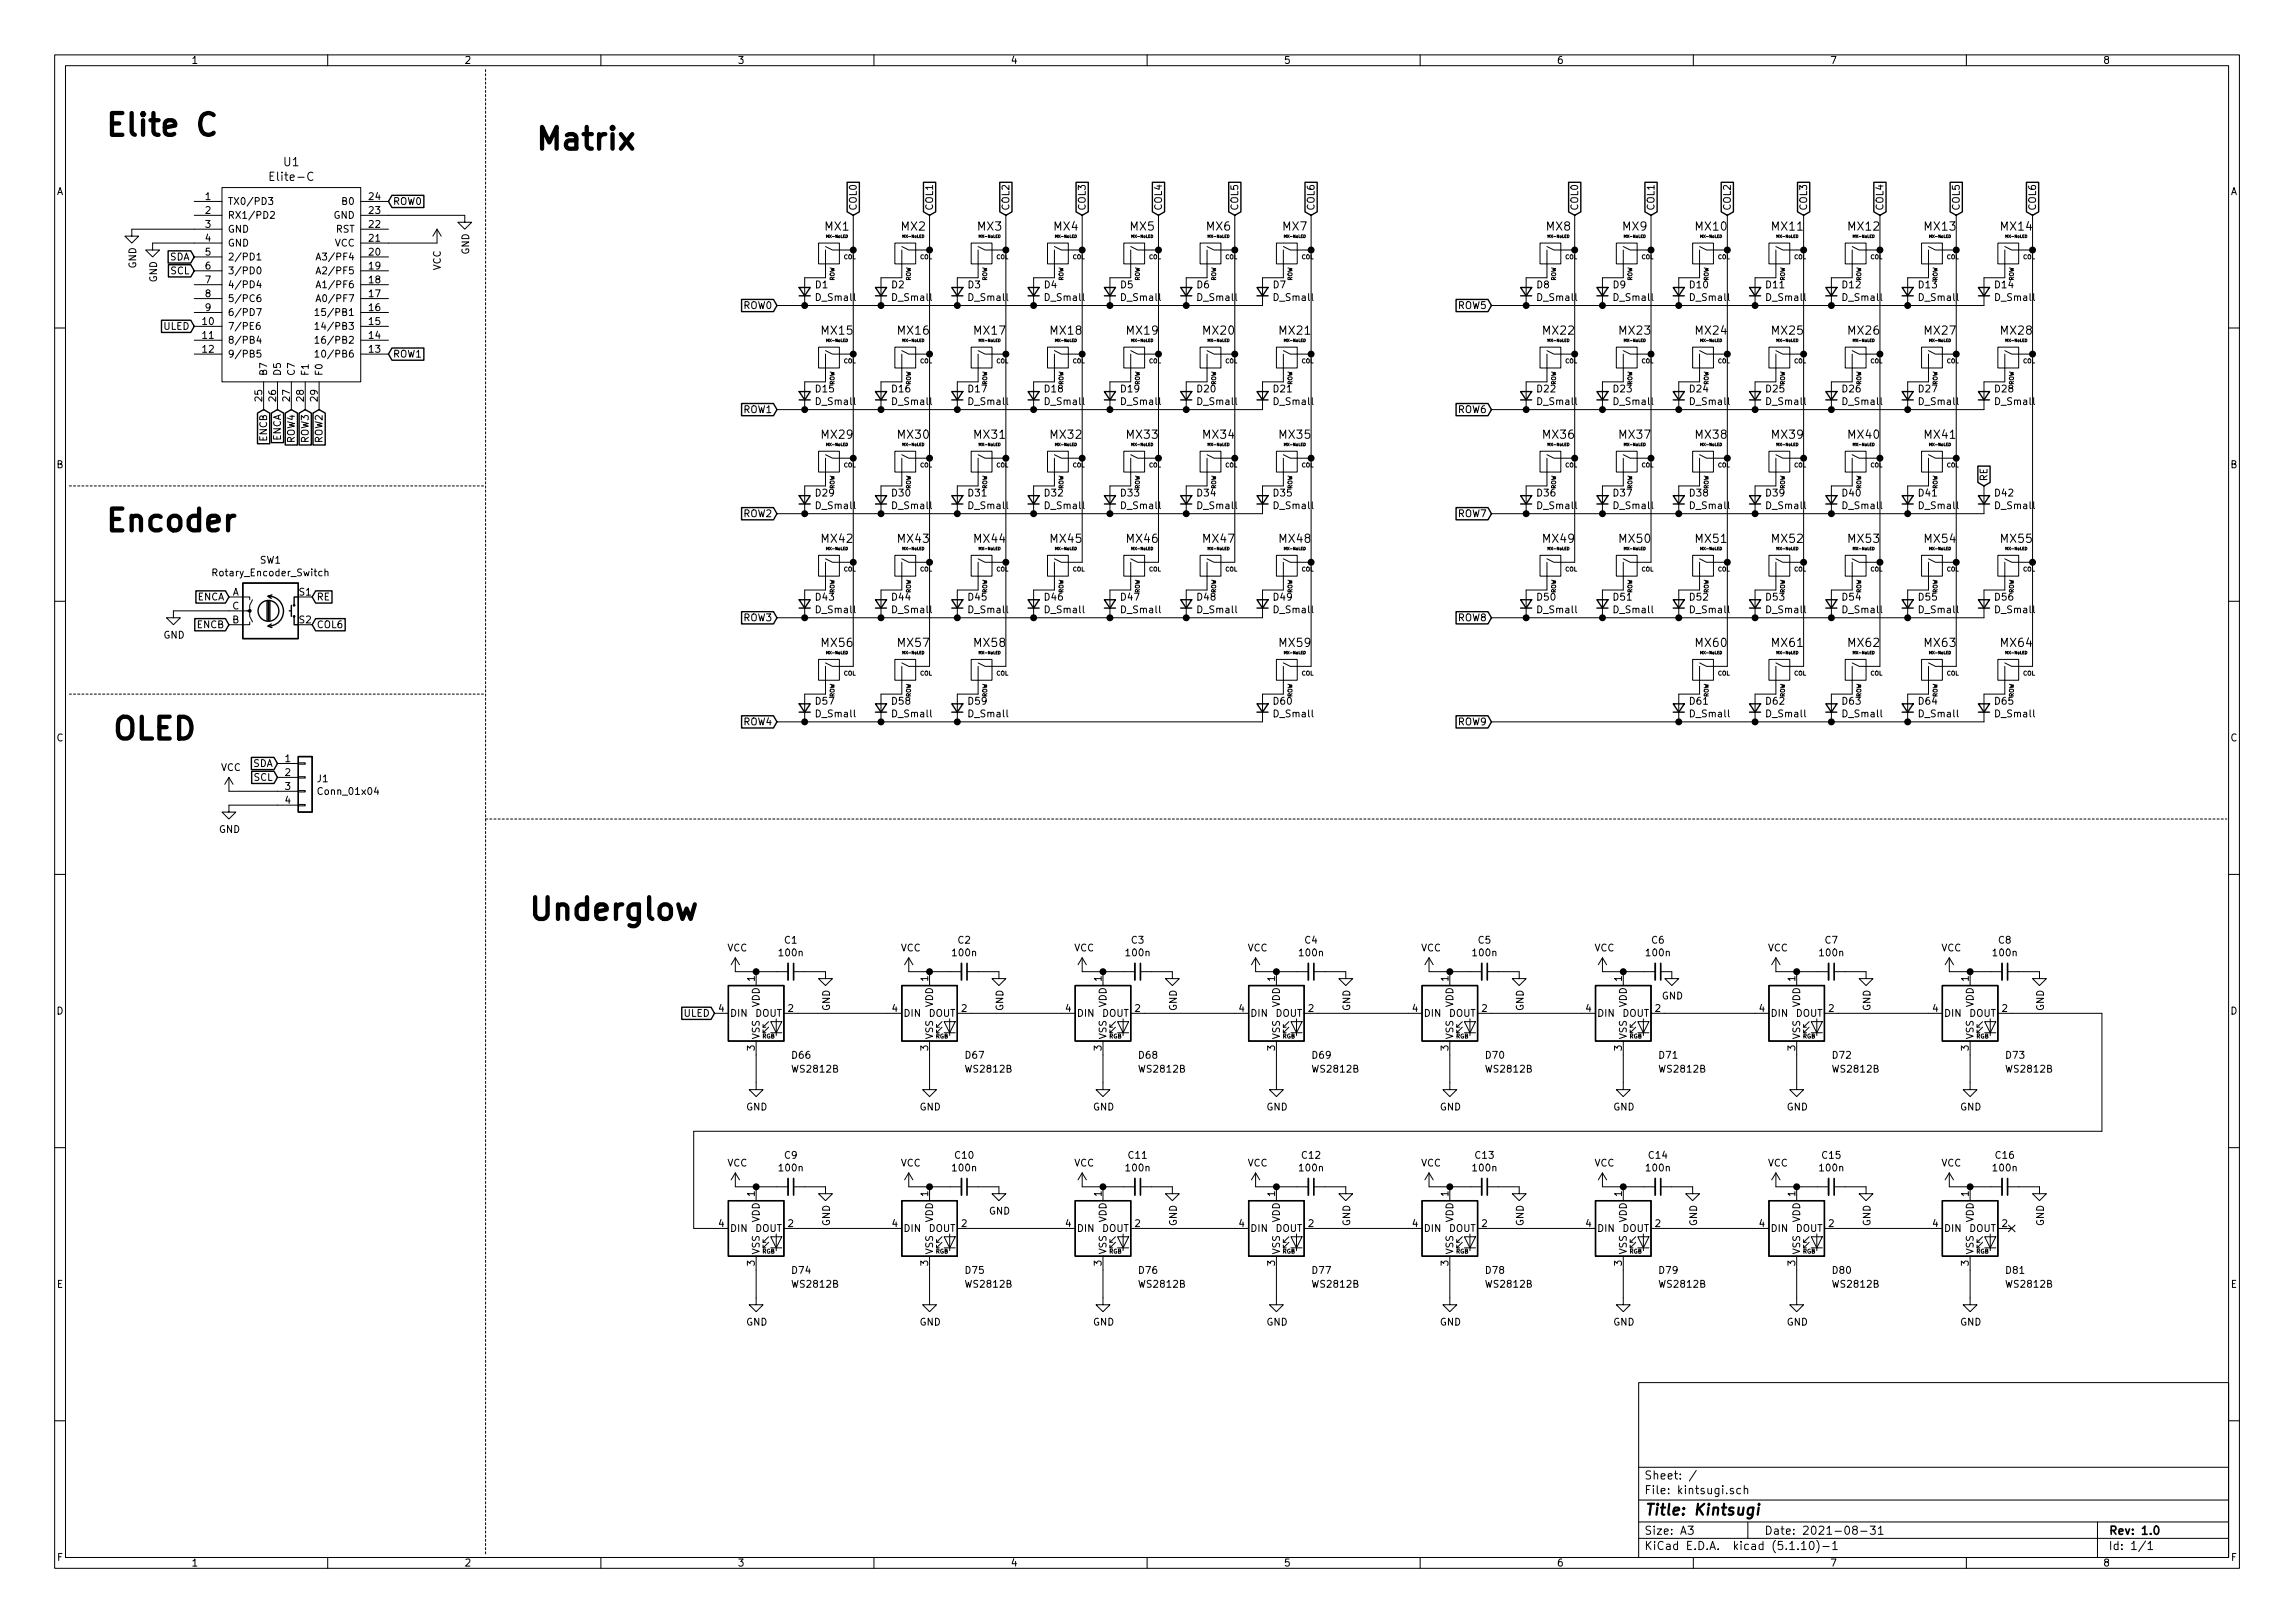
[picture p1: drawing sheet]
<svg xmlns="http://www.w3.org/2000/svg" width="420mm" height="297mm" viewBox="0 0 420 297" stroke-linecap="round" stroke-linejoin="round" font-family="sans-serif">
<defs><g id="words">
<g font-size="5.6">
<text x="19" y="24.9">Elite C</text>
<text x="97.8" y="27.4">Matrix</text>
<text x="19" y="97.3">Encoder</text>
<text x="20.3" y="135.4">OLED</text>
<text x="96.5" y="168.4">Underglow</text>
</g>
<text font-size="2.8" x="301" y="277.3">Title: Kintsugi</text>
<g font-size="2.1">
<text x="50" y="33.1">Elite-C</text>
<text x="52" y="30.4">U1</text>
<text x="151.1" y="42.2">MX1</text>
<text x="165" y="42.2">MX2</text>
<text x="179" y="42.2">MX3</text>
<text x="193" y="42.2">MX4</text>
<text x="206.9" y="42.2">MX5</text>
<text x="220.9" y="42.2">MX6</text>
<text x="234.9" y="42.2">MX7</text>
<text x="283.1" y="42.2">MX8</text>
<text x="297.1" y="42.2">MX9</text>
<text x="310.5" y="42.2">MX10</text>
<text x="324.5" y="42.2">MX11</text>
<text x="338.4" y="42.2">MX12</text>
<text x="352.4" y="42.2">MX13</text>
<text x="366.4" y="42.2">MX14</text>
<text x="150.5" y="61.3">MX15</text>
<text x="164.4" y="61.3">MX16</text>
<text x="178.4" y="61.3">MX17</text>
<text x="192.4" y="61.3">MX18</text>
<text x="206.3" y="61.3">MX19</text>
<text x="220.3" y="61.3">MX20</text>
<text x="234.3" y="61.3">MX21</text>
<text x="282.5" y="61.3">MX22</text>
<text x="296.5" y="61.3">MX23</text>
<text x="310.5" y="61.3">MX24</text>
<text x="324.5" y="61.3">MX25</text>
<text x="338.4" y="61.3">MX26</text>
<text x="352.4" y="61.3">MX27</text>
<text x="366.4" y="61.3">MX28</text>
<text x="150.5" y="80.3">MX29</text>
<text x="164.4" y="80.3">MX30</text>
<text x="178.4" y="80.3">MX31</text>
<text x="192.4" y="80.3">MX32</text>
<text x="206.3" y="80.3">MX33</text>
<text x="220.3" y="80.3">MX34</text>
<text x="234.3" y="80.3">MX35</text>
<text x="282.5" y="80.3">MX36</text>
<text x="296.5" y="80.3">MX37</text>
<text x="310.5" y="80.3">MX38</text>
<text x="324.5" y="80.3">MX39</text>
<text x="338.4" y="80.3">MX40</text>
<text x="352.4" y="80.3">MX41</text>
<text x="150.5" y="99.4">MX42</text>
<text x="164.4" y="99.4">MX43</text>
<text x="178.4" y="99.4">MX44</text>
<text x="192.4" y="99.4">MX45</text>
<text x="206.3" y="99.4">MX46</text>
<text x="220.3" y="99.4">MX47</text>
<text x="234.3" y="99.4">MX48</text>
<text x="282.5" y="99.4">MX49</text>
<text x="296.5" y="99.4">MX50</text>
<text x="310.5" y="99.4">MX51</text>
<text x="324.5" y="99.4">MX52</text>
<text x="338.4" y="99.4">MX53</text>
<text x="352.4" y="99.4">MX54</text>
<text x="366.4" y="99.4">MX55</text>
<text x="150.5" y="118.4">MX56</text>
<text x="164.4" y="118.4">MX57</text>
<text x="178.4" y="118.4">MX58</text>
<text x="234.3" y="118.4">MX59</text>
<text x="310.5" y="118.4">MX60</text>
<text x="324.5" y="118.4">MX61</text>
<text x="338.4" y="118.4">MX62</text>
<text x="352.4" y="118.4">MX63</text>
<text x="366.4" y="118.4">MX64</text>
<text x="301" y="273.5">File: kintsugi.sch</text>
<text x="301" y="270.8">Sheet: /</text>
<text x="301" y="280.9">Size: A3</text>
<text x="323" y="280.9">Date: 2021-08-31</text>
<text x="386" y="280.9">Rev: 1.0</text>
<text x="301" y="283.7">KiCad E.D.A. kicad (5.1.10)-1</text>
<text x="386" y="283.7">Id: 1/1</text>
</g>
<g font-size="1.8">
<text x="35" y="11.7">1</text>
<text x="85" y="11.7">2</text>
<text x="135" y="11.7">3</text>
<text x="185" y="11.7">4</text>
<text x="235" y="11.7">5</text>
<text x="285" y="11.7">6</text>
<text x="335" y="11.7">7</text>
<text x="385" y="11.7">8</text>
<text x="10.4" y="35.7">A</text>
<text x="408.4" y="35.7">A</text>
<text x="37.6" y="36.6">1</text>
<text x="37.6" y="39.2">2</text>
<text x="37.6" y="41.7">3</text>
<text x="41.7" y="37.5">TX0/PD3</text>
<text x="41.7" y="40">RX1/PD2</text>
<text x="61.1" y="40">GND</text>
<text x="62.8" y="37.5">B0</text>
<text x="67.6" y="41.7">22</text>
<text x="67.6" y="39.2">23</text>
<text x="67.6" y="36.6">24</text>
<text x="71.9" y="37.5">ROW0</text>
<text x="156.8" y="38.6" transform="rotate(-90 156.8 38.6)">COL0</text>
<text x="170.8" y="38.6" transform="rotate(-90 170.8 38.6)">COL1</text>
<text x="184.8" y="38.6" transform="rotate(-90 184.8 38.6)">COL2</text>
<text x="198.8" y="38.6" transform="rotate(-90 198.8 38.6)">COL3</text>
<text x="212.7" y="38.6" transform="rotate(-90 212.7 38.6)">COL4</text>
<text x="226.7" y="38.6" transform="rotate(-90 226.7 38.6)">COL5</text>
<text x="240.7" y="38.6" transform="rotate(-90 240.7 38.6)">COL6</text>
<text x="288.9" y="38.6" transform="rotate(-90 288.9 38.6)">COL0</text>
<text x="302.9" y="38.6" transform="rotate(-90 302.9 38.6)">COL1</text>
<text x="316.9" y="38.6" transform="rotate(-90 316.9 38.6)">COL2</text>
<text x="330.8" y="38.6" transform="rotate(-90 330.8 38.6)">COL3</text>
<text x="344.8" y="38.6" transform="rotate(-90 344.8 38.6)">COL4</text>
<text x="358.8" y="38.6" transform="rotate(-90 358.8 38.6)">COL5</text>
<text x="372.7" y="38.6" transform="rotate(-90 372.7 38.6)">COL6</text>
<text x="31" y="47.7">SDA</text>
<text x="37.6" y="44.2">4</text>
<text x="37.6" y="46.8">5</text>
<text x="41.7" y="42.6">GND</text>
<text x="41.7" y="45.1">GND</text>
<text x="41.7" y="47.7">2/PD1</text>
<text x="59" y="47.7">A3/PF4</text>
<text x="61.3" y="45.1">VCC</text>
<text x="61.5" y="42.6">RST</text>
<text x="67.6" y="46.8">20</text>
<text x="67.6" y="44.2">21</text>
<text x="85.9" y="46.6" transform="rotate(-90 85.9 46.6)">GND</text>
<text x="24.9" y="49.2" transform="rotate(-90 24.9 49.2)">GND</text>
<text x="28.8" y="51.7" transform="rotate(-90 28.8 51.7)">GND</text>
<text x="31.2" y="50.2">SCL</text>
<text x="37.6" y="49.3">6</text>
<text x="37.6" y="51.9">7</text>
<text x="41.7" y="50.2">3/PD0</text>
<text x="41.7" y="52.7">4/PD4</text>
<text x="59" y="52.7">A1/PF6</text>
<text x="59" y="50.2">A2/PF5</text>
<text x="67.6" y="51.9">18</text>
<text x="67.6" y="49.3">19</text>
<text x="80.7" y="49.5" transform="rotate(-90 80.7 49.5)">VCC</text>
<text x="149.3" y="52.8">D1</text>
<text x="163.3" y="52.8">D2</text>
<text x="177.2" y="52.8">D3</text>
<text x="191.2" y="52.8">D4</text>
<text x="205.2" y="52.8">D5</text>
<text x="219.2" y="52.8">D6</text>
<text x="233.1" y="52.8">D7</text>
<text x="281.4" y="52.8">D8</text>
<text x="295.4" y="52.8">D9</text>
<text x="309.4" y="52.8">D10</text>
<text x="323.4" y="52.8">D11</text>
<text x="337.3" y="52.8">D12</text>
<text x="351.3" y="52.8">D13</text>
<text x="365.3" y="52.8">D14</text>
<text x="37.1" y="59.5">10</text>
<text x="37.6" y="54.4">8</text>
<text x="37.6" y="56.9">9</text>
<text x="41.7" y="55.3">5/PC6</text>
<text x="41.7" y="57.8">6/PD7</text>
<text x="59" y="55.3">A0/PF7</text>
<text x="59.1" y="57.8">15/PB1</text>
<text x="67.6" y="59.5">15</text>
<text x="67.6" y="56.9">16</text>
<text x="67.6" y="54.4">17</text>
<text x="136.1" y="56.6">ROW0</text>
<text x="149.5" y="55.1">D_Small</text>
<text x="163.5" y="55.1">D_Small</text>
<text x="177.4" y="55.1">D_Small</text>
<text x="191.4" y="55.1">D_Small</text>
<text x="205.4" y="55.1">D_Small</text>
<text x="219.4" y="55.1">D_Small</text>
<text x="233.3" y="55.1">D_Small</text>
<text x="267" y="56.6">ROW5</text>
<text x="281.6" y="55.1">D_Small</text>
<text x="295.6" y="55.1">D_Small</text>
<text x="309.5" y="55.1">D_Small</text>
<text x="323.5" y="55.1">D_Small</text>
<text x="337.5" y="55.1">D_Small</text>
<text x="351.4" y="55.1">D_Small</text>
<text x="365.4" y="55.1">D_Small</text>
<text x="29.9" y="60.4">ULED</text>
<text x="37.1" y="62">11</text>
<text x="37.1" y="64.6">12</text>
<text x="41.7" y="60.4">7/PE6</text>
<text x="41.7" y="62.9">8/PB4</text>
<text x="41.7" y="65.4">9/PB5</text>
<text x="59.1" y="65.4">10/PB6</text>
<text x="59.1" y="62.9">16/PB2</text>
<text x="59.1" y="60.4">14/PB3</text>
<text x="67.6" y="64.6">13</text>
<text x="67.6" y="62">14</text>
<text x="71.9" y="65.4">ROW1</text>
<text x="48.9" y="68.9" transform="rotate(-90 48.9 68.9)">B7</text>
<text x="51.4" y="68.9" transform="rotate(-90 51.4 68.9)">D5</text>
<text x="54" y="68.9" transform="rotate(-90 54 68.9)">C7</text>
<text x="56.5" y="68.9" transform="rotate(-90 56.5 68.9)">F1</text>
<text x="59.1" y="68.9" transform="rotate(-90 59.1 68.9)">F0</text>
<text x="149.4" y="71.8">D15</text>
<text x="163.3" y="71.8">D16</text>
<text x="177.3" y="71.8">D17</text>
<text x="191.3" y="71.8">D18</text>
<text x="205.3" y="71.8">D19</text>
<text x="219.2" y="71.8">D20</text>
<text x="233.2" y="71.8">D21</text>
<text x="281.5" y="71.8">D22</text>
<text x="295.4" y="71.8">D23</text>
<text x="309.4" y="71.8">D24</text>
<text x="323.4" y="71.8">D25</text>
<text x="337.3" y="71.8">D26</text>
<text x="351.3" y="71.8">D27</text>
<text x="365.3" y="71.8">D28</text>
<text x="48" y="73.4" transform="rotate(-90 48 73.4)">25</text>
<text x="50.5" y="73.4" transform="rotate(-90 50.5 73.4)">26</text>
<text x="53.1" y="73.4" transform="rotate(-90 53.1 73.4)">27</text>
<text x="55.6" y="73.4" transform="rotate(-90 55.6 73.4)">28</text>
<text x="58.2" y="73.4" transform="rotate(-90 58.2 73.4)">29</text>
<text x="136.1" y="75.6">ROW1</text>
<text x="149.5" y="74.1">D_Small</text>
<text x="163.5" y="74.1">D_Small</text>
<text x="177.4" y="74.1">D_Small</text>
<text x="191.4" y="74.1">D_Small</text>
<text x="205.4" y="74.1">D_Small</text>
<text x="219.4" y="74.1">D_Small</text>
<text x="233.3" y="74.1">D_Small</text>
<text x="267" y="75.6">ROW6</text>
<text x="281.6" y="74.1">D_Small</text>
<text x="295.6" y="74.1">D_Small</text>
<text x="309.5" y="74.1">D_Small</text>
<text x="323.5" y="74.1">D_Small</text>
<text x="337.5" y="74.1">D_Small</text>
<text x="351.4" y="74.1">D_Small</text>
<text x="365.4" y="74.1">D_Small</text>
<text x="48.9" y="80.8" transform="rotate(-90 48.9 80.8)">ENCB</text>
<text x="51.4" y="80.8" transform="rotate(-90 51.4 80.8)">ENCA</text>
<text x="54" y="81.1" transform="rotate(-90 54 81.1)">ROW4</text>
<text x="56.5" y="81.1" transform="rotate(-90 56.5 81.1)">ROW3</text>
<text x="59.1" y="81.1" transform="rotate(-90 59.1 81.1)">ROW2</text>
<text x="10.4" y="85.7">B</text>
<text x="363.9" y="88.1" transform="rotate(-90 363.9 88.1)">RE</text>
<text x="408.4" y="85.7">B</text>
<text x="136.1" y="94.7">ROW2</text>
<text x="149.4" y="90.9">D29</text>
<text x="149.5" y="93.2">D_Small</text>
<text x="163.3" y="90.9">D30</text>
<text x="163.5" y="93.2">D_Small</text>
<text x="177.3" y="90.9">D31</text>
<text x="177.4" y="93.2">D_Small</text>
<text x="191.3" y="90.9">D32</text>
<text x="191.4" y="93.2">D_Small</text>
<text x="205.3" y="90.9">D33</text>
<text x="205.4" y="93.2">D_Small</text>
<text x="219.2" y="90.9">D34</text>
<text x="219.4" y="93.2">D_Small</text>
<text x="233.2" y="90.9">D35</text>
<text x="233.3" y="93.2">D_Small</text>
<text x="267" y="94.7">ROW7</text>
<text x="281.5" y="90.9">D36</text>
<text x="281.6" y="93.2">D_Small</text>
<text x="295.4" y="90.9">D37</text>
<text x="295.6" y="93.2">D_Small</text>
<text x="309.4" y="90.9">D38</text>
<text x="309.5" y="93.2">D_Small</text>
<text x="323.4" y="90.9">D39</text>
<text x="323.5" y="93.2">D_Small</text>
<text x="337.3" y="90.9">D40</text>
<text x="337.5" y="93.2">D_Small</text>
<text x="351.3" y="90.9">D41</text>
<text x="351.4" y="93.2">D_Small</text>
<text x="365.3" y="90.9">D42</text>
<text x="365.4" y="93.2">D_Small</text>
<text x="39.4" y="105.5">Rotary_Encoder_Switch</text>
<text x="47.6" y="103.2">SW1</text>
<text x="36.1" y="109.9">ENCA</text>
<text x="42.5" y="109">A</text>
<text x="42.5" y="111.5">C</text>
<text x="54.8" y="109">S1</text>
<text x="57.9" y="109.9">RE</text>
<text x="136.1" y="113.7">ROW3</text>
<text x="149.4" y="109.9">D43</text>
<text x="149.5" y="112.2">D_Small</text>
<text x="163.3" y="109.9">D44</text>
<text x="163.5" y="112.2">D_Small</text>
<text x="177.3" y="109.9">D45</text>
<text x="177.4" y="112.2">D_Small</text>
<text x="191.3" y="109.9">D46</text>
<text x="191.4" y="112.2">D_Small</text>
<text x="205.3" y="109.9">D47</text>
<text x="205.4" y="112.2">D_Small</text>
<text x="219.2" y="109.9">D48</text>
<text x="219.4" y="112.2">D_Small</text>
<text x="233.2" y="109.9">D49</text>
<text x="233.3" y="112.2">D_Small</text>
<text x="267" y="113.7">ROW8</text>
<text x="281.5" y="109.9">D50</text>
<text x="281.6" y="112.2">D_Small</text>
<text x="295.4" y="109.9">D51</text>
<text x="295.6" y="112.2">D_Small</text>
<text x="309.4" y="109.9">D52</text>
<text x="309.5" y="112.2">D_Small</text>
<text x="323.4" y="109.9">D53</text>
<text x="323.5" y="112.2">D_Small</text>
<text x="337.3" y="109.9">D54</text>
<text x="337.5" y="112.2">D_Small</text>
<text x="351.3" y="109.9">D55</text>
<text x="351.4" y="112.2">D_Small</text>
<text x="365.3" y="109.9">D56</text>
<text x="365.4" y="112.2">D_Small</text>
<text x="29.9" y="116.9">GND</text>
<text x="36.1" y="115">ENCB</text>
<text x="42.5" y="114.1">B</text>
<text x="54.8" y="114.1">S2</text>
<text x="57.9" y="115">COL6</text>
<text x="149.4" y="129">D57</text>
<text x="149.5" y="131.3">D_Small</text>
<text x="163.3" y="129">D58</text>
<text x="163.5" y="131.3">D_Small</text>
<text x="177.3" y="129">D59</text>
<text x="177.4" y="131.3">D_Small</text>
<text x="233.2" y="129">D60</text>
<text x="233.3" y="131.3">D_Small</text>
<text x="309.4" y="129">D61</text>
<text x="309.5" y="131.3">D_Small</text>
<text x="323.4" y="129">D62</text>
<text x="323.5" y="131.3">D_Small</text>
<text x="337.3" y="129">D63</text>
<text x="337.5" y="131.3">D_Small</text>
<text x="351.3" y="129">D64</text>
<text x="351.4" y="131.3">D_Small</text>
<text x="365.3" y="129">D65</text>
<text x="365.4" y="131.3">D_Small</text>
<text x="10.4" y="135.7">C</text>
<text x="136.1" y="132.8">ROW4</text>
<text x="267" y="132.8">ROW9</text>
<text x="408.4" y="135.7">C</text>
<text x="40.4" y="141.1">VCC</text>
<text x="46.3" y="140.4">SDA</text>
<text x="46.5" y="142.9">SCL</text>
<text x="52.2" y="139.5">1</text>
<text x="52.2" y="142">2</text>
<text x="58.1" y="143.2">J1</text>
<text x="52.2" y="144.6">3</text>
<text x="52.2" y="147.1">4</text>
<text x="58.5" y="145.5">Conn_01x04</text>
<text x="40.1" y="152.4">GND</text>
<text x="143.7" y="172.7">C1</text>
<text x="175.4" y="172.7">C2</text>
<text x="207.2" y="172.7">C3</text>
<text x="238.9" y="172.7">C4</text>
<text x="270.7" y="172.7">C5</text>
<text x="302.4" y="172.7">C6</text>
<text x="334.2" y="172.7">C7</text>
<text x="365.9" y="172.7">C8</text>
<text x="133.1" y="174.1">VCC</text>
<text x="138.2" y="179.6" transform="rotate(-90 138.2 179.6)">1</text>
<text x="142.8" y="175">100n</text>
<text x="164.9" y="174.1">VCC</text>
<text x="169.9" y="179.6" transform="rotate(-90 169.9 179.6)">1</text>
<text x="174.5" y="175">100n</text>
<text x="196.6" y="174.1">VCC</text>
<text x="201.7" y="179.6" transform="rotate(-90 201.7 179.6)">1</text>
<text x="206.3" y="175">100n</text>
<text x="228.4" y="174.1">VCC</text>
<text x="233.4" y="179.6" transform="rotate(-90 233.4 179.6)">1</text>
<text x="238" y="175">100n</text>
<text x="260.1" y="174.1">VCC</text>
<text x="265.2" y="179.6" transform="rotate(-90 265.2 179.6)">1</text>
<text x="269.8" y="175">100n</text>
<text x="291.9" y="174.1">VCC</text>
<text x="296.9" y="179.6" transform="rotate(-90 296.9 179.6)">1</text>
<text x="301.5" y="175">100n</text>
<text x="323.6" y="174.1">VCC</text>
<text x="328.7" y="179.6" transform="rotate(-90 328.7 179.6)">1</text>
<text x="333.3" y="175">100n</text>
<text x="355.4" y="174.1">VCC</text>
<text x="360.4" y="179.6" transform="rotate(-90 360.4 179.6)">1</text>
<text x="365" y="175">100n</text>
<text x="10.4" y="185.7">D</text>
<text x="131.6" y="185.2">4</text>
<text x="139.1" y="184.4" transform="rotate(-90 139.1 184.4)">VDD</text>
<text x="144.3" y="185.2">2</text>
<text x="151.9" y="185.1" transform="rotate(-90 151.9 185.1)">GND</text>
<text x="163.3" y="185.2">4</text>
<text x="170.8" y="184.4" transform="rotate(-90 170.8 184.4)">VDD</text>
<text x="176" y="185.2">2</text>
<text x="183.7" y="185.1" transform="rotate(-90 183.7 185.1)">GND</text>
<text x="195.1" y="185.2">4</text>
<text x="202.6" y="184.4" transform="rotate(-90 202.6 184.4)">VDD</text>
<text x="207.8" y="185.2">2</text>
<text x="215.4" y="185.1" transform="rotate(-90 215.4 185.1)">GND</text>
<text x="226.8" y="185.2">4</text>
<text x="234.3" y="184.4" transform="rotate(-90 234.3 184.4)">VDD</text>
<text x="239.5" y="185.2">2</text>
<text x="247.2" y="185.1" transform="rotate(-90 247.2 185.1)">GND</text>
<text x="258.6" y="185.2">4</text>
<text x="266.1" y="184.4" transform="rotate(-90 266.1 184.4)">VDD</text>
<text x="271.3" y="185.2">2</text>
<text x="278.9" y="185.1" transform="rotate(-90 278.9 185.1)">GND</text>
<text x="290.3" y="185.2">4</text>
<text x="297.8" y="184.4" transform="rotate(-90 297.8 184.4)">VDD</text>
<text x="303" y="185.2">2</text>
<text x="304.2" y="182.9">GND</text>
<text x="322.1" y="185.2">4</text>
<text x="329.6" y="184.4" transform="rotate(-90 329.6 184.4)">VDD</text>
<text x="334.8" y="185.2">2</text>
<text x="342.4" y="185.1" transform="rotate(-90 342.4 185.1)">GND</text>
<text x="353.8" y="185.2">4</text>
<text x="361.3" y="184.4" transform="rotate(-90 361.3 184.4)">VDD</text>
<text x="366.5" y="185.2">2</text>
<text x="374.2" y="185.1" transform="rotate(-90 374.2 185.1)">GND</text>
<text x="408.4" y="185.7">D</text>
<text x="125.2" y="186.1">ULED</text>
<text x="133.6" y="186.1">DIN</text>
<text x="138.3" y="186.1">DOUT</text>
<text x="139.1" y="190.3" transform="rotate(-90 139.1 190.3)">VSS</text>
<text x="165.4" y="186.1">DIN</text>
<text x="170" y="186.1">DOUT</text>
<text x="170.8" y="190.3" transform="rotate(-90 170.8 190.3)">VSS</text>
<text x="197.1" y="186.1">DIN</text>
<text x="201.8" y="186.1">DOUT</text>
<text x="202.6" y="190.3" transform="rotate(-90 202.6 190.3)">VSS</text>
<text x="228.9" y="186.1">DIN</text>
<text x="233.5" y="186.1">DOUT</text>
<text x="234.3" y="190.3" transform="rotate(-90 234.3 190.3)">VSS</text>
<text x="260.6" y="186.1">DIN</text>
<text x="265.3" y="186.1">DOUT</text>
<text x="266.1" y="190.3" transform="rotate(-90 266.1 190.3)">VSS</text>
<text x="292.4" y="186.1">DIN</text>
<text x="297" y="186.1">DOUT</text>
<text x="297.8" y="190.3" transform="rotate(-90 297.8 190.3)">VSS</text>
<text x="324.1" y="186.1">DIN</text>
<text x="328.8" y="186.1">DOUT</text>
<text x="329.6" y="190.3" transform="rotate(-90 329.6 190.3)">VSS</text>
<text x="355.9" y="186.1">DIN</text>
<text x="360.5" y="186.1">DOUT</text>
<text x="361.3" y="190.3" transform="rotate(-90 361.3 190.3)">VSS</text>
<text x="138.2" y="192.3" transform="rotate(-90 138.2 192.3)">3</text>
<text x="145.1" y="193.8">D66</text>
<text x="145.2" y="196.3">WS2812B</text>
<text x="169.9" y="192.3" transform="rotate(-90 169.9 192.3)">3</text>
<text x="176.8" y="193.8">D67</text>
<text x="177" y="196.3">WS2812B</text>
<text x="201.7" y="192.3" transform="rotate(-90 201.7 192.3)">3</text>
<text x="208.6" y="193.8">D68</text>
<text x="208.7" y="196.3">WS2812B</text>
<text x="233.4" y="192.3" transform="rotate(-90 233.4 192.3)">3</text>
<text x="240.3" y="193.8">D69</text>
<text x="240.5" y="196.3">WS2812B</text>
<text x="265.2" y="192.3" transform="rotate(-90 265.2 192.3)">3</text>
<text x="272.1" y="193.8">D70</text>
<text x="272.2" y="196.3">WS2812B</text>
<text x="296.9" y="192.3" transform="rotate(-90 296.9 192.3)">3</text>
<text x="303.8" y="193.8">D71</text>
<text x="304" y="196.3">WS2812B</text>
<text x="328.7" y="192.3" transform="rotate(-90 328.7 192.3)">3</text>
<text x="335.6" y="193.8">D72</text>
<text x="335.7" y="196.3">WS2812B</text>
<text x="360.4" y="192.3" transform="rotate(-90 360.4 192.3)">3</text>
<text x="367.3" y="193.8">D73</text>
<text x="367.5" y="196.3">WS2812B</text>
<text x="136.6" y="203.2">GND</text>
<text x="168.4" y="203.2">GND</text>
<text x="200.1" y="203.2">GND</text>
<text x="231.9" y="203.2">GND</text>
<text x="263.6" y="203.2">GND</text>
<text x="295.4" y="203.2">GND</text>
<text x="327.1" y="203.2">GND</text>
<text x="358.9" y="203.2">GND</text>
<text x="133.1" y="213.5">VCC</text>
<text x="142.8" y="214.4">100n</text>
<text x="143.7" y="212.1">C9</text>
<text x="164.9" y="213.5">VCC</text>
<text x="174.5" y="214.4">100n</text>
<text x="174.9" y="212.1">C10</text>
<text x="196.6" y="213.5">VCC</text>
<text x="206.3" y="214.4">100n</text>
<text x="206.7" y="212.1">C11</text>
<text x="228.4" y="213.5">VCC</text>
<text x="238" y="214.4">100n</text>
<text x="238.4" y="212.1">C12</text>
<text x="260.1" y="213.5">VCC</text>
<text x="269.8" y="214.4">100n</text>
<text x="270.2" y="212.1">C13</text>
<text x="291.9" y="213.5">VCC</text>
<text x="301.5" y="214.4">100n</text>
<text x="301.9" y="212.1">C14</text>
<text x="323.6" y="213.5">VCC</text>
<text x="333.3" y="214.4">100n</text>
<text x="333.7" y="212.1">C15</text>
<text x="355.4" y="213.5">VCC</text>
<text x="365" y="214.4">100n</text>
<text x="365.4" y="212.1">C16</text>
<text x="138.2" y="219" transform="rotate(-90 138.2 219)">1</text>
<text x="169.9" y="219" transform="rotate(-90 169.9 219)">1</text>
<text x="201.7" y="219" transform="rotate(-90 201.7 219)">1</text>
<text x="233.4" y="219" transform="rotate(-90 233.4 219)">1</text>
<text x="265.2" y="219" transform="rotate(-90 265.2 219)">1</text>
<text x="296.9" y="219" transform="rotate(-90 296.9 219)">1</text>
<text x="328.7" y="219" transform="rotate(-90 328.7 219)">1</text>
<text x="360.4" y="219" transform="rotate(-90 360.4 219)">1</text>
<text x="131.6" y="224.6">4</text>
<text x="133.6" y="225.5">DIN</text>
<text x="138.3" y="225.5">DOUT</text>
<text x="139.1" y="223.7" transform="rotate(-90 139.1 223.7)">VDD</text>
<text x="144.3" y="224.6">2</text>
<text x="151.9" y="224.4" transform="rotate(-90 151.9 224.4)">GND</text>
<text x="163.3" y="224.6">4</text>
<text x="165.4" y="225.5">DIN</text>
<text x="170" y="225.5">DOUT</text>
<text x="170.8" y="223.7" transform="rotate(-90 170.8 223.7)">VDD</text>
<text x="176" y="224.6">2</text>
<text x="181.1" y="222.3">GND</text>
<text x="195.1" y="224.6">4</text>
<text x="197.1" y="225.5">DIN</text>
<text x="201.8" y="225.5">DOUT</text>
<text x="202.6" y="223.7" transform="rotate(-90 202.6 223.7)">VDD</text>
<text x="207.8" y="224.6">2</text>
<text x="215.4" y="224.4" transform="rotate(-90 215.4 224.4)">GND</text>
<text x="226.8" y="224.6">4</text>
<text x="228.9" y="225.5">DIN</text>
<text x="233.5" y="225.5">DOUT</text>
<text x="234.3" y="223.7" transform="rotate(-90 234.3 223.7)">VDD</text>
<text x="239.5" y="224.6">2</text>
<text x="247.2" y="224.4" transform="rotate(-90 247.2 224.4)">GND</text>
<text x="258.6" y="224.6">4</text>
<text x="260.6" y="225.5">DIN</text>
<text x="265.3" y="225.5">DOUT</text>
<text x="266.1" y="223.7" transform="rotate(-90 266.1 223.7)">VDD</text>
<text x="271.3" y="224.6">2</text>
<text x="278.9" y="224.4" transform="rotate(-90 278.9 224.4)">GND</text>
<text x="290.3" y="224.6">4</text>
<text x="292.4" y="225.5">DIN</text>
<text x="297" y="225.5">DOUT</text>
<text x="297.8" y="223.7" transform="rotate(-90 297.8 223.7)">VDD</text>
<text x="303" y="224.6">2</text>
<text x="310.7" y="224.4" transform="rotate(-90 310.7 224.4)">GND</text>
<text x="322.1" y="224.6">4</text>
<text x="324.1" y="225.5">DIN</text>
<text x="328.8" y="225.5">DOUT</text>
<text x="329.6" y="223.7" transform="rotate(-90 329.6 223.7)">VDD</text>
<text x="334.8" y="224.6">2</text>
<text x="342.4" y="224.4" transform="rotate(-90 342.4 224.4)">GND</text>
<text x="353.8" y="224.6">4</text>
<text x="355.9" y="225.5">DIN</text>
<text x="360.5" y="225.5">DOUT</text>
<text x="361.3" y="223.7" transform="rotate(-90 361.3 223.7)">VDD</text>
<text x="366.5" y="224.6">2</text>
<text x="374.2" y="224.4" transform="rotate(-90 374.2 224.4)">GND</text>
<text x="138.2" y="231.7" transform="rotate(-90 138.2 231.7)">3</text>
<text x="139.1" y="229.7" transform="rotate(-90 139.1 229.7)">VSS</text>
<text x="145.1" y="233.1">D74</text>
<text x="169.9" y="231.7" transform="rotate(-90 169.9 231.7)">3</text>
<text x="170.8" y="229.7" transform="rotate(-90 170.8 229.7)">VSS</text>
<text x="176.8" y="233.1">D75</text>
<text x="201.7" y="231.7" transform="rotate(-90 201.7 231.7)">3</text>
<text x="202.6" y="229.7" transform="rotate(-90 202.6 229.7)">VSS</text>
<text x="208.6" y="233.1">D76</text>
<text x="233.4" y="231.7" transform="rotate(-90 233.4 231.7)">3</text>
<text x="234.3" y="229.7" transform="rotate(-90 234.3 229.7)">VSS</text>
<text x="240.3" y="233.1">D77</text>
<text x="265.2" y="231.7" transform="rotate(-90 265.2 231.7)">3</text>
<text x="266.1" y="229.7" transform="rotate(-90 266.1 229.7)">VSS</text>
<text x="272.1" y="233.1">D78</text>
<text x="296.9" y="231.7" transform="rotate(-90 296.9 231.7)">3</text>
<text x="297.8" y="229.7" transform="rotate(-90 297.8 229.7)">VSS</text>
<text x="303.8" y="233.1">D79</text>
<text x="328.7" y="231.7" transform="rotate(-90 328.7 231.7)">3</text>
<text x="329.6" y="229.7" transform="rotate(-90 329.6 229.7)">VSS</text>
<text x="335.6" y="233.1">D80</text>
<text x="360.4" y="231.7" transform="rotate(-90 360.4 231.7)">3</text>
<text x="361.3" y="229.7" transform="rotate(-90 361.3 229.7)">VSS</text>
<text x="367.3" y="233.1">D81</text>
<text x="10.4" y="235.7">E</text>
<text x="145.2" y="235.7">WS2812B</text>
<text x="177" y="235.7">WS2812B</text>
<text x="208.7" y="235.7">WS2812B</text>
<text x="240.5" y="235.7">WS2812B</text>
<text x="272.2" y="235.7">WS2812B</text>
<text x="304" y="235.7">WS2812B</text>
<text x="335.7" y="235.7">WS2812B</text>
<text x="367.5" y="235.7">WS2812B</text>
<text x="408.4" y="235.7">E</text>
<text x="136.6" y="242.6">GND</text>
<text x="168.4" y="242.6">GND</text>
<text x="200.1" y="242.6">GND</text>
<text x="231.9" y="242.6">GND</text>
<text x="263.6" y="242.6">GND</text>
<text x="295.4" y="242.6">GND</text>
<text x="327.1" y="242.6">GND</text>
<text x="358.9" y="242.6">GND</text>
<text x="10.5" y="285.7">F</text>
<text x="35" y="286.7">1</text>
<text x="85" y="286.7">2</text>
<text x="135" y="286.7">3</text>
<text x="185" y="286.7">4</text>
<text x="235" y="286.7">5</text>
<text x="285" y="286.7">6</text>
<text x="335" y="286.7">7</text>
<text x="385" y="286.7">8</text>
<text x="408.5" y="285.7">F</text>
</g>
<g font-size="1.1">
<text x="154.5" y="47.4">COL</text>
<text x="168.4" y="47.4">COL</text>
<text x="182.4" y="47.4">COL</text>
<text x="196.4" y="47.4">COL</text>
<text x="210.3" y="47.4">COL</text>
<text x="224.3" y="47.4">COL</text>
<text x="238.3" y="47.4">COL</text>
<text x="286.5" y="47.4">COL</text>
<text x="300.5" y="47.4">COL</text>
<text x="314.5" y="47.4">COL</text>
<text x="328.4" y="47.4">COL</text>
<text x="342.4" y="47.4">COL</text>
<text x="356.4" y="47.4">COL</text>
<text x="370.4" y="47.4">COL</text>
<text x="152.8" y="51.4" transform="rotate(-90 152.8 51.4)">ROW</text>
<text x="166.8" y="51.4" transform="rotate(-90 166.8 51.4)">ROW</text>
<text x="180.7" y="51.4" transform="rotate(-90 180.7 51.4)">ROW</text>
<text x="194.7" y="51.4" transform="rotate(-90 194.7 51.4)">ROW</text>
<text x="208.7" y="51.4" transform="rotate(-90 208.7 51.4)">ROW</text>
<text x="222.6" y="51.4" transform="rotate(-90 222.6 51.4)">ROW</text>
<text x="236.6" y="51.4" transform="rotate(-90 236.6 51.4)">ROW</text>
<text x="284.9" y="51.4" transform="rotate(-90 284.9 51.4)">ROW</text>
<text x="298.8" y="51.4" transform="rotate(-90 298.8 51.4)">ROW</text>
<text x="312.8" y="51.4" transform="rotate(-90 312.8 51.4)">ROW</text>
<text x="326.8" y="51.4" transform="rotate(-90 326.8 51.4)">ROW</text>
<text x="340.7" y="51.4" transform="rotate(-90 340.7 51.4)">ROW</text>
<text x="354.7" y="51.4" transform="rotate(-90 354.7 51.4)">ROW</text>
<text x="368.7" y="51.4" transform="rotate(-90 368.7 51.4)">ROW</text>
<text x="152.8" y="70.5" transform="rotate(-90 152.8 70.5)">ROW</text>
<text x="154.5" y="66.5">COL</text>
<text x="166.8" y="70.5" transform="rotate(-90 166.8 70.5)">ROW</text>
<text x="168.4" y="66.5">COL</text>
<text x="180.7" y="70.5" transform="rotate(-90 180.7 70.5)">ROW</text>
<text x="182.4" y="66.5">COL</text>
<text x="194.7" y="70.5" transform="rotate(-90 194.7 70.5)">ROW</text>
<text x="196.4" y="66.5">COL</text>
<text x="208.7" y="70.5" transform="rotate(-90 208.7 70.5)">ROW</text>
<text x="210.3" y="66.5">COL</text>
<text x="222.6" y="70.5" transform="rotate(-90 222.6 70.5)">ROW</text>
<text x="224.3" y="66.5">COL</text>
<text x="236.6" y="70.5" transform="rotate(-90 236.6 70.5)">ROW</text>
<text x="238.3" y="66.5">COL</text>
<text x="284.9" y="70.5" transform="rotate(-90 284.9 70.5)">ROW</text>
<text x="286.5" y="66.5">COL</text>
<text x="298.8" y="70.5" transform="rotate(-90 298.8 70.5)">ROW</text>
<text x="300.5" y="66.5">COL</text>
<text x="312.8" y="70.5" transform="rotate(-90 312.8 70.5)">ROW</text>
<text x="314.5" y="66.5">COL</text>
<text x="326.8" y="70.5" transform="rotate(-90 326.8 70.5)">ROW</text>
<text x="328.4" y="66.5">COL</text>
<text x="340.7" y="70.5" transform="rotate(-90 340.7 70.5)">ROW</text>
<text x="342.4" y="66.5">COL</text>
<text x="354.7" y="70.5" transform="rotate(-90 354.7 70.5)">ROW</text>
<text x="356.4" y="66.5">COL</text>
<text x="368.7" y="70.5" transform="rotate(-90 368.7 70.5)">ROW</text>
<text x="370.4" y="66.5">COL</text>
<text x="152.8" y="89.5" transform="rotate(-90 152.8 89.5)">ROW</text>
<text x="154.5" y="85.5">COL</text>
<text x="166.8" y="89.5" transform="rotate(-90 166.8 89.5)">ROW</text>
<text x="168.4" y="85.5">COL</text>
<text x="180.7" y="89.5" transform="rotate(-90 180.7 89.5)">ROW</text>
<text x="182.4" y="85.5">COL</text>
<text x="194.7" y="89.5" transform="rotate(-90 194.7 89.5)">ROW</text>
<text x="196.4" y="85.5">COL</text>
<text x="208.7" y="89.5" transform="rotate(-90 208.7 89.5)">ROW</text>
<text x="210.3" y="85.5">COL</text>
<text x="222.6" y="89.5" transform="rotate(-90 222.6 89.5)">ROW</text>
<text x="224.3" y="85.5">COL</text>
<text x="236.6" y="89.5" transform="rotate(-90 236.6 89.5)">ROW</text>
<text x="238.3" y="85.5">COL</text>
<text x="284.9" y="89.5" transform="rotate(-90 284.9 89.5)">ROW</text>
<text x="286.5" y="85.5">COL</text>
<text x="298.8" y="89.5" transform="rotate(-90 298.8 89.5)">ROW</text>
<text x="300.5" y="85.5">COL</text>
<text x="312.8" y="89.5" transform="rotate(-90 312.8 89.5)">ROW</text>
<text x="314.5" y="85.5">COL</text>
<text x="326.8" y="89.5" transform="rotate(-90 326.8 89.5)">ROW</text>
<text x="328.4" y="85.5">COL</text>
<text x="340.7" y="89.5" transform="rotate(-90 340.7 89.5)">ROW</text>
<text x="342.4" y="85.5">COL</text>
<text x="354.7" y="89.5" transform="rotate(-90 354.7 89.5)">ROW</text>
<text x="356.4" y="85.5">COL</text>
<text x="154.5" y="104.6">COL</text>
<text x="168.4" y="104.6">COL</text>
<text x="182.4" y="104.6">COL</text>
<text x="196.4" y="104.6">COL</text>
<text x="210.3" y="104.6">COL</text>
<text x="224.3" y="104.6">COL</text>
<text x="238.3" y="104.6">COL</text>
<text x="286.5" y="104.6">COL</text>
<text x="300.5" y="104.6">COL</text>
<text x="314.5" y="104.6">COL</text>
<text x="328.4" y="104.6">COL</text>
<text x="342.4" y="104.6">COL</text>
<text x="356.4" y="104.6">COL</text>
<text x="370.4" y="104.6">COL</text>
<text x="152.8" y="108.6" transform="rotate(-90 152.8 108.6)">ROW</text>
<text x="166.8" y="108.6" transform="rotate(-90 166.8 108.6)">ROW</text>
<text x="180.7" y="108.6" transform="rotate(-90 180.7 108.6)">ROW</text>
<text x="194.7" y="108.6" transform="rotate(-90 194.7 108.6)">ROW</text>
<text x="208.7" y="108.6" transform="rotate(-90 208.7 108.6)">ROW</text>
<text x="222.6" y="108.6" transform="rotate(-90 222.6 108.6)">ROW</text>
<text x="236.6" y="108.6" transform="rotate(-90 236.6 108.6)">ROW</text>
<text x="284.9" y="108.6" transform="rotate(-90 284.9 108.6)">ROW</text>
<text x="298.8" y="108.6" transform="rotate(-90 298.8 108.6)">ROW</text>
<text x="312.8" y="108.6" transform="rotate(-90 312.8 108.6)">ROW</text>
<text x="326.8" y="108.6" transform="rotate(-90 326.8 108.6)">ROW</text>
<text x="340.7" y="108.6" transform="rotate(-90 340.7 108.6)">ROW</text>
<text x="354.7" y="108.6" transform="rotate(-90 354.7 108.6)">ROW</text>
<text x="368.7" y="108.6" transform="rotate(-90 368.7 108.6)">ROW</text>
<text x="154.5" y="123.6">COL</text>
<text x="168.4" y="123.6">COL</text>
<text x="182.4" y="123.6">COL</text>
<text x="238.3" y="123.6">COL</text>
<text x="314.5" y="123.6">COL</text>
<text x="328.4" y="123.6">COL</text>
<text x="342.4" y="123.6">COL</text>
<text x="356.4" y="123.6">COL</text>
<text x="370.4" y="123.6">COL</text>
<text x="152.8" y="127.6" transform="rotate(-90 152.8 127.6)">ROW</text>
<text x="166.8" y="127.6" transform="rotate(-90 166.8 127.6)">ROW</text>
<text x="180.7" y="127.6" transform="rotate(-90 180.7 127.6)">ROW</text>
<text x="236.6" y="127.6" transform="rotate(-90 236.6 127.6)">ROW</text>
<text x="312.8" y="127.6" transform="rotate(-90 312.8 127.6)">ROW</text>
<text x="326.8" y="127.6" transform="rotate(-90 326.8 127.6)">ROW</text>
<text x="340.7" y="127.6" transform="rotate(-90 340.7 127.6)">ROW</text>
<text x="354.7" y="127.6" transform="rotate(-90 354.7 127.6)">ROW</text>
<text x="368.7" y="127.6" transform="rotate(-90 368.7 127.6)">ROW</text>
<text x="139.5" y="190.1">RGB</text>
<text x="171.3" y="190.1">RGB</text>
<text x="203" y="190.1">RGB</text>
<text x="234.8" y="190.1">RGB</text>
<text x="266.5" y="190.1">RGB</text>
<text x="298.3" y="190.1">RGB</text>
<text x="330" y="190.1">RGB</text>
<text x="361.8" y="190.1">RGB</text>
<text x="139.5" y="229.4">RGB</text>
<text x="171.3" y="229.4">RGB</text>
<text x="203" y="229.4">RGB</text>
<text x="234.8" y="229.4">RGB</text>
<text x="266.5" y="229.4">RGB</text>
<text x="298.3" y="229.4">RGB</text>
<text x="330" y="229.4">RGB</text>
<text x="361.8" y="229.4">RGB</text>
</g>
<g font-size=".7">
<text x="151.4" y="43.5">MX-NoLED</text>
<text x="165.4" y="43.5">MX-NoLED</text>
<text x="179.3" y="43.5">MX-NoLED</text>
<text x="193.3" y="43.5">MX-NoLED</text>
<text x="207.3" y="43.5">MX-NoLED</text>
<text x="221.3" y="43.5">MX-NoLED</text>
<text x="235.2" y="43.5">MX-NoLED</text>
<text x="283.5" y="43.5">MX-NoLED</text>
<text x="297.5" y="43.5">MX-NoLED</text>
<text x="311.4" y="43.5">MX-NoLED</text>
<text x="325.4" y="43.5">MX-NoLED</text>
<text x="339.4" y="43.5">MX-NoLED</text>
<text x="353.3" y="43.5">MX-NoLED</text>
<text x="367.3" y="43.5">MX-NoLED</text>
<text x="151.4" y="62.6">MX-NoLED</text>
<text x="165.4" y="62.6">MX-NoLED</text>
<text x="179.3" y="62.6">MX-NoLED</text>
<text x="193.3" y="62.6">MX-NoLED</text>
<text x="207.3" y="62.6">MX-NoLED</text>
<text x="221.3" y="62.6">MX-NoLED</text>
<text x="235.2" y="62.6">MX-NoLED</text>
<text x="283.5" y="62.6">MX-NoLED</text>
<text x="297.5" y="62.6">MX-NoLED</text>
<text x="311.4" y="62.6">MX-NoLED</text>
<text x="325.4" y="62.6">MX-NoLED</text>
<text x="339.4" y="62.6">MX-NoLED</text>
<text x="353.3" y="62.6">MX-NoLED</text>
<text x="367.3" y="62.6">MX-NoLED</text>
<text x="151.4" y="81.6">MX-NoLED</text>
<text x="165.4" y="81.6">MX-NoLED</text>
<text x="179.3" y="81.6">MX-NoLED</text>
<text x="193.3" y="81.6">MX-NoLED</text>
<text x="207.3" y="81.6">MX-NoLED</text>
<text x="221.3" y="81.6">MX-NoLED</text>
<text x="235.2" y="81.6">MX-NoLED</text>
<text x="283.5" y="81.6">MX-NoLED</text>
<text x="297.5" y="81.6">MX-NoLED</text>
<text x="311.4" y="81.6">MX-NoLED</text>
<text x="325.4" y="81.6">MX-NoLED</text>
<text x="339.4" y="81.6">MX-NoLED</text>
<text x="353.3" y="81.6">MX-NoLED</text>
<text x="151.4" y="100.7">MX-NoLED</text>
<text x="165.4" y="100.7">MX-NoLED</text>
<text x="179.3" y="100.7">MX-NoLED</text>
<text x="193.3" y="100.7">MX-NoLED</text>
<text x="207.3" y="100.7">MX-NoLED</text>
<text x="221.3" y="100.7">MX-NoLED</text>
<text x="235.2" y="100.7">MX-NoLED</text>
<text x="283.5" y="100.7">MX-NoLED</text>
<text x="297.5" y="100.7">MX-NoLED</text>
<text x="311.4" y="100.7">MX-NoLED</text>
<text x="325.4" y="100.7">MX-NoLED</text>
<text x="339.4" y="100.7">MX-NoLED</text>
<text x="353.3" y="100.7">MX-NoLED</text>
<text x="367.3" y="100.7">MX-NoLED</text>
<text x="151.4" y="119.7">MX-NoLED</text>
<text x="165.4" y="119.7">MX-NoLED</text>
<text x="179.3" y="119.7">MX-NoLED</text>
<text x="235.2" y="119.7">MX-NoLED</text>
<text x="311.4" y="119.7">MX-NoLED</text>
<text x="325.4" y="119.7">MX-NoLED</text>
<text x="339.4" y="119.7">MX-NoLED</text>
<text x="353.3" y="119.7">MX-NoLED</text>
<text x="367.3" y="119.7">MX-NoLED</text>
</g>
</g></defs>
<g fill="none" stroke="#000" stroke-width=".18">
<path d="M10 10h400v277h-400zM12 12h396v273.1h-396zM60 10v2M110 10v2M160 10v2M210 10v2M260 10v2M310 10v2M360 10v2M35.6 36.9h5M35.6 39.4h5M40.6 34.3h25.4v35.6h-25.4z"/>
<path d="M49.1 36.2h.8l-.4 .4 .4 .2-.1 .6h-.4l-.3-.1M49.5 38.8l.5-.1 .2 .4v.2l-.7 .7h.7M57.3 31.6a.62 .62 0 0 0-.8 .1 .62 .62 0 0 0-.2 .7 .57 .57 0 0 0 .3 .5 .57 .57 0 0 0 .7 0M66 39.4h19.1v1.3h1.3l-1.3 1.2-1.3-1.2h1.3M66 36.9h5.1M156.2 39.4v82.6h-3.8l-1.3-.7M170.2 39.4v82.6h-3.8l-1.3-.7M184.1 39.4v82.6h-3.8l-1.2-.7M198.1 39.4v63.5h-3.8l-1.3-.6M212.1 39.4v63.5h-3.8l-1.3-.6M226.1 39.4v63.5h-3.9l-1.2-.6M240 39.4v82.6h-3.8l-1.3-.7"/>
<path d="M288.3 39.4v63.5h-3.8l-1.3-.6M302.3 39.4v63.5h-3.9l-1.2-.6M316.2 39.4v82.6h-3.8l-1.3-.7M330.2 39.4v82.6h-3.8l-1.3-.7M344.2 39.4v82.6h-3.8l-1.3-.7M358.1 39.4v82.6h-3.8l-1.2-.7M372.1 39.4v82.6h-3.8l-1.3-.7M35.6 59.7h5M35.6 57.2h5M35.6 54.6h5M35.6 52.1h5M35.6 49.6h5"/>
<path d="M35.6 47h5M40.6 41.9h-16.5v1.3h1.3l-1.3 1.3-1.2-1.3h1.2M40.6 44.5h-12.7v1.3h1.3l-1.3 1.2-1.2-1.2h1.2M47 56.5h.8l-.5 1.2M47 46.7l.4-.4v1.3M47 47.6h.8M47.2 49l.1-.1a.67 .67 0 0 1 .5 .6 .67 .67 0 0 1-.5 .6l-.2-.2-.1-.3zM47.3 51.3l-.3 .9h.8M47.5 59h-.2a.79 .79 0 0 0-.1 1.3l.3-.1 .2-.4-.3-.3h-.2l-.3 .3M47.7 53.9l-.5 .2-.2 .4 .1 .6 .2 .1h.4l.1-.2-.1-.5-.4-.1-.3 .3M47.7 51.8v.9M57.7 59.4l.3-.4v1.3"/>
<path d="M57.7 56.8l.3-.3v1.2M57.7 57.7h.7M57.9 55.2l.4-1.3 .4 1.3M57.9 52.7l.4-1.3 .4 1.3M57.9 50.1l.4-1.2 .4 1.2M57.9 47.6l.4-1.3 .4 1.3M58 54.8h.6M58 52.3h.6M58 49.8h.6M58 47.2h.6M66 59.7h5.1M66 57.2h5.1"/>
<path d="M66 54.6h5.1M66 52.1h5.1M66 49.6h5.1M66 47h5.1M66 41.9h5.1M80 41.9l-.8 1.3M80 41.9v2.6h-14M80 41.9l.8 1.3M149.9 44.5h3.8v3.8h-3.8zM151.1 45.1l1.3 .7h3.8M151.1 45.8v5h-3.8v5.1M163.8 44.5h3.8v3.8h-3.8z"/>
<path d="M165.1 45.1l1.3 .7h3.8M165.1 45.8v5h-3.8v5.1M177.8 44.5h3.8v3.8h-3.8zM179.1 45.1l1.2 .7h3.8M179.1 45.8v5h-3.8v5.1M191.8 44.5h3.8v3.8h-3.8zM193 45.1l1.3 .7h3.8M193 45.8v5h-3.8v5.1M205.7 44.5h3.8v3.8h-3.8zM207 45.1l1.3 .7h3.8M207 45.8v5h-3.8v5.1M219.7 44.5h3.8v3.8h-3.8z"/>
<path d="M221 45.1l1.2 .7h3.9M221 45.8v5h-3.8v5.1M233.7 44.5h3.8v3.8h-3.8zM234.9 45.1l1.3 .7h3.8M234.9 45.8v5h-3.8v5.1h-88.9M281.9 44.5h3.8v3.8h-3.8zM283.2 45.1l1.3 .7h3.8M283.2 45.8v5h-3.8v5.1M295.9 44.5h3.8v3.8h-3.8zM297.2 45.1l1.2 .7h3.9M297.2 45.8v5h-3.8v5.1M309.9 44.5h3.8v3.8h-3.8z"/>
<path d="M311.1 45.1l1.3 .7h3.8M311.1 45.8v5h-3.8v5.1M323.8 44.5h3.9v3.8h-3.9zM325.1 45.1l1.3 .7h3.8M325.1 45.8v5h-3.8v5.1M337.8 44.5h3.8v3.8h-3.8zM339.1 45.1l1.3 .7h3.8M339.1 45.8v5h-3.8v5.1M351.8 44.5h3.8v3.8h-3.8zM353.1 45.1l1.2 .7h3.8M353.1 45.8v5h-3.9v5.1M365.8 44.5h3.8v3.8h-3.8z"/>
<path d="M367 45.1l1.3 .7h3.8M367 45.8v5h-3.8v5.1h-90.2M10 60h2M35.6 64.8h5M35.6 62.3h5M47.3 61.5l-.3 .9h.8M47.7 62v.8M47.7 64.1h-.6l-.1 .6 .5-.1 .3 .2v.3l-.3 .3-.5-.2M48.3 69.9v5.1M50.8 69.9v5.1M53.3 69.9v5.1M55.9 69.9v5.1"/>
<path d="M57.7 64.5l.3-.4v1.3M57.7 61.9l.3-.3v1.2M57.7 65.4h.7M57.7 62.8h.7M57.7 60.3h.7M58.4 69.9v5.1M66 64.8h5.1M66 62.3h5.1M149.9 63.5h3.8v3.8h-3.8zM151.1 64.2l1.3 .6h3.8M151.1 64.8v5.1h-3.8v5.1M163.8 63.5h3.8v3.8h-3.8z"/>
<path d="M165.1 64.2l1.3 .6h3.8M165.1 64.8v5.1h-3.8v5.1M177.8 63.5h3.8v3.8h-3.8zM179.1 64.2l1.2 .6h3.8M179.1 64.8v5.1h-3.8v5.1M191.8 63.5h3.8v3.8h-3.8zM193 64.2l1.3 .6h3.8M193 64.8v5.1h-3.8v5.1M205.7 63.5h3.8v3.8h-3.8zM207 64.2l1.3 .6h3.8M207 64.8v5.1h-3.8v5.1M219.7 63.5h3.8v3.8h-3.8z"/>
<path d="M221 64.2l1.2 .6h3.9M221 64.8v5.1h-3.8v5.1M233.7 63.5h3.8v3.8h-3.8zM234.9 64.2l1.3 .6h3.8M234.9 64.8v5.1h-3.8v5.1h-88.9M281.9 63.5h3.8v3.8h-3.8zM283.2 64.2l1.3 .6h3.8M283.2 64.8v5.1h-3.8v5.1M295.9 63.5h3.8v3.8h-3.8zM297.2 64.2l1.2 .6h3.9M297.2 64.8v5.1h-3.8v5.1M309.9 63.5h3.8v3.8h-3.8z"/>
<path d="M311.1 64.2l1.3 .6h3.8M311.1 64.8v5.1h-3.8v5.1M323.8 63.5h3.9v3.8h-3.9zM325.1 64.2l1.3 .6h3.8M325.1 64.8v5.1h-3.8v5.1M337.8 63.5h3.8v3.8h-3.8zM339.1 64.2l1.3 .6h3.8M339.1 64.8v5.1h-3.8v5.1M351.8 63.5h3.8v3.8h-3.8zM353.1 64.2l1.2 .6h3.8M353.1 64.8v5.1h-3.9v5.1M365.8 63.5h3.8v3.8h-3.8z"/>
<path d="M367 64.2l1.3 .6h3.8M367 64.8v5.1h-3.8v5.1h-90.2M408 60h2M149.9 82.6h3.8v3.8h-3.8zM151.1 83.2l1.3 .7h3.8M151.1 83.9v5h-3.8v5.1M163.8 82.6h3.8v3.8h-3.8zM165.1 83.2l1.3 .7h3.8M165.1 83.9v5h-3.8v5.1M177.8 82.6h3.8v3.8h-3.8zM179.1 83.2l1.2 .7h3.8M179.1 83.9v5h-3.8v5.1"/>
<path d="M191.8 82.6h3.8v3.8h-3.8zM193 83.2l1.3 .7h3.8M193 83.9v5h-3.8v5.1M205.7 82.6h3.8v3.8h-3.8zM207 83.2l1.3 .7h3.8M207 83.9v5h-3.8v5.1M219.7 82.6h3.8v3.8h-3.8zM221 83.2l1.2 .7h3.9M221 83.9v5h-3.8v5.1M233.7 82.6h3.8v3.8h-3.8zM234.9 83.2l1.3 .7h3.8M234.9 83.9v5h-3.8v5.1h-88.9"/>
<path d="M281.9 82.6h3.8v3.8h-3.8zM283.2 83.2l1.3 .7h3.8M283.2 83.9v5h-3.8v5.1M295.9 82.6h3.8v3.8h-3.8zM297.2 83.2l1.2 .7h3.9M297.2 83.9v5h-3.8v5.1M309.9 82.6h3.8v3.8h-3.8zM311.1 83.2l1.3 .7h3.8M311.1 83.9v5h-3.8v5.1M323.8 82.6h3.9v3.8h-3.9zM325.1 83.2l1.3 .7h3.8M325.1 83.9v5h-3.8v5.1"/>
<path d="M337.8 82.6h3.8v3.8h-3.8zM339.1 83.2l1.3 .7h3.8M339.1 83.9v5h-3.8v5.1M351.8 82.6h3.8v3.8h-3.8zM353.1 83.2l1.2 .7h3.8M353.1 83.9v5h-3.9v5.1M363.2 88.9v5.1h-90.2M10 110h2M31.7 113.1h-1.2l1.2 1.2 1.3-1.2h-1.3v-1.3h14v1l.5 1M41.9 109.3h3.8v.5M45.7 113.8v.5h-3.8M46.2 109.8l-.5 1v1h-.5"/>
<path d="M59 104.6h-.4l-.3 .2 .2 .5h.5M59.5 104.7l.2-.1h.3v.8M59.5 104.1v1.3M149.9 101.6h3.8v3.8h-3.8zM151.1 102.3l1.3 .6h3.8M151.1 102.9v5.1h-3.8v5.1M163.8 101.6h3.8v3.8h-3.8zM165.1 102.3l1.3 .6h3.8M165.1 102.9v5.1h-3.8v5.1M177.8 101.6h3.8v3.8h-3.8zM179.1 102.3l1.2 .6h3.8M179.1 102.9v5.1h-3.8v5.1"/>
<path d="M191.8 101.6h3.8v3.8h-3.8zM193 102.9v5.1h-3.8v5.1M205.7 101.6h3.8v3.8h-3.8zM207 102.9v5.1h-3.8v5.1M219.7 101.6h3.8v3.8h-3.8zM221 102.9v5.1h-3.8v5.1M233.7 101.6h3.8v3.8h-3.8zM234.9 102.3l1.3 .6h3.8M234.9 102.9v5.1h-3.8v5.1h-88.9M281.9 101.6h3.8v3.8h-3.8zM283.2 102.9v5.1h-3.8v5.1M295.9 101.6h3.8v3.8h-3.8z"/>
<path d="M297.2 102.9v5.1h-3.8v5.1M309.9 101.6h3.8v3.8h-3.8zM311.1 102.3l1.3 .6h3.8M311.1 102.9v5.1h-3.8v5.1M323.8 101.6h3.9v3.8h-3.9zM325.1 102.3l1.3 .6h3.8M325.1 102.9v5.1h-3.8v5.1M337.8 101.6h3.8v3.8h-3.8zM339.1 102.3l1.3 .6h3.8M339.1 102.9v5.1h-3.8v5.1M351.8 101.6h3.8v3.8h-3.8zM353.1 102.3l1.2 .6h3.8"/>
<path d="M353.1 102.9v5.1h-3.9v5.1M365.8 101.6h3.8v3.8h-3.8zM367 102.3l1.3 .6h3.8M367 102.9v5.1h-3.8v5.1h-90.2M408 110h2M50.8 139.7h3.8M54.6 139.6h1.3v.3h-1.3zM149.9 120.7h3.8v3.8h-3.8zM151.1 122v5h-3.8v5.1M163.8 120.7h3.8v3.8h-3.8zM165.1 122v5h-3.8v5.1M177.8 120.7h3.8v3.8h-3.8z"/>
<path d="M179.1 122v5h-3.8v5.1M233.7 120.7h3.8v3.8h-3.8zM234.9 122v5h-3.8v5.1h-88.9M309.9 120.7h3.8v3.8h-3.8zM311.1 122v5h-3.8v5.1M323.8 120.7h3.9v3.8h-3.9zM325.1 122v5h-3.8v5.1M337.8 120.7h3.8v3.8h-3.8zM339.1 122v5h-3.8v5.1M351.8 120.7h3.8v3.8h-3.8zM353.1 122v5h-3.9v5.1M365.8 120.7h3.8v3.8h-3.8z"/>
<path d="M367 122v5h-3.8v5.1h-90.2M41.9 142.3v2.5h12.7M41.9 142.3l-.8 1.2M41.9 142.3l.8 1.2M50.8 142.3h3.8M54.6 147.2h1.3v.3h-1.3zM54.6 144.7h1.3v.2h-1.3zM54.6 142.1h1.3v.3h-1.3zM54.6 147.4h-12.7v1.2h1.3l-1.3 1.3-1.3-1.3h1.3M68.9 144.1l-.3 .9h.7M69.2 144.6v.8M10 160h2"/>
<path d="M134.6 175.3l-.7 1.3M134.6 175.3v2.5h9.7M134.6 175.3l.8 1.3M138.4 177.8v2.6M145.3 177.8h5.8v1.3h1.3l-1.3 1.3-1.2-1.3h1.2M166.4 175.3v2.5h9.6M166.4 175.3l-.8 1.3M166.4 175.3l.7 1.3M170.2 177.8v2.6M177 177.8h5.9v1.3h1.2l-1.2 1.3-1.3-1.3h1.3M198.1 175.3l-.7 1.3M198.1 175.3v2.5h9.7"/>
<path d="M198.1 175.3l.8 1.3M201.9 177.8v2.6M208.8 177.8h5.8v1.3h1.3l-1.3 1.3-1.2-1.3h1.2M229.9 175.3l-.8 1.3M229.9 175.3v2.5h9.6M229.9 175.3l.7 1.3M233.7 177.8v2.6M240.5 177.8h5.9v1.3h1.2l-1.2 1.3-1.3-1.3h1.3M261.6 175.3l-.7 1.3M261.6 175.3v2.5h9.7M261.6 175.3l.8 1.3M265.4 177.8v2.6"/>
<path d="M272.3 177.8h5.8v1.3h1.3l-1.3 1.3-1.2-1.3h1.2M293.4 175.3v2.5h9.6M293.4 175.3l-.8 1.3M293.4 175.3l.7 1.3M297.2 177.8v2.6M304 177.8h2.1v1.3h1.2l-1.2 1.3-1.3-1.3h1.3M325.1 175.3l-.7 1.3M325.1 175.3v2.5h9.7M325.1 175.3l.8 1.3M328.9 177.8v2.6M335.8 177.8h5.8v1.3h1.3l-1.3 1.3-1.2-1.3h1.2M356.9 175.3l-.8 1.3"/>
<path d="M356.9 175.3v2.5h9.6M356.9 175.3l.7 1.3M360.7 177.8v2.6M367.5 177.8h5.9v1.3h1.2l-1.2 1.3-1.3-1.3h1.3M408 160h2M130.8 185.5h2.5M138.4 190.5v8.9h1.3l-1.3 1.3-1.2-1.3h1.2M139.7 188h.5M140.7 188l-1 1v-.5M140.7 187l-1 1v-.5M141.1 187h2l-1 2zM141.1 189h2"/>
<path d="M142.1 186.5v3M143.5 185.5h21.6M170.2 190.5v8.9h1.2l-1.2 1.3-1.3-1.3h1.3M171.4 188h.6M172.5 188l-1.1 1v-.5M172.5 187l-1.1 1v-.5M172.8 187h2.1l-1 2zM172.8 189h2.1M173.9 186.5v3M175.3 185.5h21.5M201.9 190.5v8.9h1.3l-1.3 1.3-1.2-1.3h1.2M203.2 188h.5"/>
<path d="M204.2 188l-1 1v-.5M204.2 187l-1 1v-.5M204.6 187h2l-1 2zM204.6 189h2M205.6 186.5v3M207 185.5h21.6M233.7 190.5v8.9h1.2l-1.2 1.3-1.3-1.3h1.3M234.9 188h.6M236 188l-1.1 1v-.5M236 187l-1.1 1v-.5M236.3 187h2.1l-1 2zM236.3 189h2.1"/>
<path d="M237.4 186.5v3M238.8 185.5h21.5M265.4 190.5v8.9h1.3l-1.3 1.3-1.2-1.3h1.2M266.7 188h.5M267.7 188l-1 1v-.5M267.7 187l-1 1v-.5M268.1 187h2l-1 2zM268.1 189h2M269.1 186.5v3M270.5 185.5h21.6M297.2 190.5v8.9h1.2l-1.2 1.3-1.3-1.3h1.3M298.4 188h.6"/>
<path d="M299.5 188l-1.1 1v-.5M299.5 187l-1.1 1v-.5M299.8 187h2.1l-1 2zM299.8 189h2.1M300.9 186.5v3M302.3 185.5h21.5M328.9 190.5v8.9h1.3l-1.3 1.3-1.2-1.3h1.2M330.2 188h.5M331.2 188l-1 1v-.5M331.2 187l-1 1v-.5M331.6 187h2l-1 2zM331.6 189h2"/>
<path d="M332.6 186.5v3M334 185.5h21.6M360.7 190.5v8.9h1.2l-1.2 1.3-1.3-1.3h1.3M361.9 188h.6M363 188l-1.1 1v-.5M363 187l-1.1 1v-.5M363.3 187h2.1l-1 2zM363.3 189h2.1M364.4 186.5v3M365.8 185.5h19v21.5h-257.8v17.8h6.3M10 210h2M134.6 214.7v2.5h9.7"/>
<path d="M134.6 214.7l-.7 1.2M134.6 214.7l.8 1.2M138.4 217.2v2.5M145.3 217.2h5.8v1.3h1.3l-1.3 1.2-1.2-1.2h1.2M166.4 214.7v2.5h9.6M166.4 214.7l-.8 1.2M166.4 214.7l.7 1.2M170.2 217.2v2.5M177 217.2h5.9v1.3h1.2l-1.2 1.2-1.3-1.2h1.3M198.1 214.7v2.5h9.7M198.1 214.7l-.7 1.2M198.1 214.7l.8 1.2"/>
<path d="M201.9 217.2v2.5M208.8 217.2h5.8v1.3h1.3l-1.3 1.2-1.2-1.2h1.2M229.9 214.7v2.5h9.6M229.9 214.7l-.8 1.2M229.9 214.7l.7 1.2M233.7 217.2v2.5M240.5 217.2h5.9v1.3h1.2l-1.2 1.2-1.3-1.2h1.3M261.6 214.7v2.5h9.7M261.6 214.7l-.7 1.2M261.6 214.7l.8 1.2M265.4 217.2v2.5M272.3 217.2h5.8v1.3h1.3l-1.3 1.2-1.2-1.2h1.2"/>
<path d="M293.4 214.7v2.5h9.6M293.4 214.7l-.8 1.2M293.4 214.7l.7 1.2M297.2 217.2v2.5M304 217.2h5.9v1.3h1.2l-1.2 1.2-1.3-1.2h1.3M325.1 214.7v2.5h9.7M325.1 214.7l-.7 1.2M325.1 214.7l.8 1.2M328.9 217.2v2.5M335.8 217.2h5.8v1.3h1.3l-1.3 1.2-1.2-1.2h1.2M356.9 214.7v2.5h9.6M356.9 214.7l-.8 1.2"/>
<path d="M356.9 214.7l.7 1.2M360.7 217.2v2.5M367.5 217.2h5.9v1.3h1.2l-1.2 1.2-1.3-1.2h1.3M408 210h2M138.4 229.9v8.9h1.3l-1.3 1.3-1.2-1.3h1.2M139.7 227.4h.5M140.7 227.4l-1 1v-.5M140.7 226.4l-1 1v-.5M141.1 226.4h2l-1 2zM141.1 228.4h2M142.1 225.8v3.1M143.5 224.8h21.6"/>
<path d="M170.2 229.9v8.9h1.2l-1.2 1.3-1.3-1.3h1.3M171.4 227.4h.6M172.5 227.4l-1.1 1v-.5M172.5 226.4l-1.1 1v-.5M172.8 226.4h2.1l-1 2zM172.8 228.4h2.1M173.9 225.8v3.1M175.3 224.8h21.5M201.9 229.9v8.9h1.3l-1.3 1.3-1.2-1.3h1.2M203.2 227.4h.5M204.2 227.4l-1 1v-.5M204.2 226.4l-1 1v-.5"/>
<path d="M204.6 226.4h2l-1 2zM204.6 228.4h2M205.6 225.8v3.1M207 224.8h21.6M233.7 229.9v8.9h1.2l-1.2 1.3-1.3-1.3h1.3M234.9 227.4h.6M236 227.4l-1.1 1v-.5M236 226.4l-1.1 1v-.5M236.3 226.4h2.1l-1 2zM236.3 228.4h2.1M237.4 225.8v3.1M238.8 224.8h21.5"/>
<path d="M265.4 229.9v8.9h1.3l-1.3 1.3-1.2-1.3h1.2M266.7 227.4h.5M267.7 227.4l-1 1v-.5M267.7 226.4l-1 1v-.5M268.1 226.4h2l-1 2zM268.1 228.4h2M269.1 225.8v3.1M270.5 224.8h21.6M297.2 229.9v8.9h1.2l-1.2 1.3-1.3-1.3h1.3M298.4 227.4h.6M299.5 227.4l-1.1 1v-.5M299.5 226.4l-1.1 1v-.5"/>
<path d="M299.8 226.4h2.1l-1 2zM299.8 228.4h2.1M300.9 225.8v3.1M302.3 224.8h21.5M328.9 229.9v8.9h1.3l-1.3 1.3-1.2-1.3h1.2M330.2 227.4h.5M331.2 227.4l-1 1v-.5M331.2 226.4l-1 1v-.5M331.6 226.4h2l-1 2zM331.6 228.4h2M332.6 225.8v3.1M334 224.8h21.6"/>
<path d="M360.7 229.9v8.9h1.2l-1.2 1.3-1.3-1.3h1.3M361.9 227.4h.6M363 227.4l-1.1 1v-.5M363 226.4l-1.1 1v-.5M363.3 226.4h2.1l-1 2zM363.3 228.4h2.1M364.4 225.8v3.1M365.8 224.8h2.5M367.7 224.2l1.2 1.2M368.9 224.2l-1.2 1.2M300 253h108v32.1h-108zM10 260h2"/>
<path d="M300 278.5h108M300 274.5h108M300 268.5h108M309 279.3h1l-.5 .6 .4 .1v.7l-.2 .1-.7-.1M310.5 269.1l-1.2 2M317.3 272.5l-.3-.1-.2 .2v.2l.5 .2v.3h-.5M318.7 272.5l-.4-.1-.3 .3v.6l.3 .1 .4-.1M319.3 272.5l.2-.1 .4 .1 .1 .9M319.3 271.9v1.5M320 278.5v3M339.5 279.9l-.3-.2v-.2l.3-.2 .4 .1 .1 .2-.1 .3h-.4l-.3 .3v.5l.3 .1 .4-.1 .1-.2v-.3l-.2-.3M342.4 279.3h.9l-.5 .6 .5 .1v.7l-.3 .1-.6-.1"/>
<path d="M343.9 279.7l.4-.4v1.5M384 278.5v6.6M408 260h2M60 285.1v1.9M110 285.1v1.9M160 285.1v1.9M210 285.1v1.9M260 285.1v1.9M300 281.5h108M310 285.1v1.9M329.8 282.5l.5-.4v1.5M329.8 283.6h.9"/>
<path d="M331.4 282.2l.2-.1a.8 .8 0 0 1 .5 .8 .8 .8 0 0 1-.5 .7 1 1 0 0 1-.2-1.4zM332.6 281.9a1.71 1.71 0 0 1 0 2.3M333.7 283h1.2M335.5 282.5l.4-.4v1.5M335.5 283.6h.9M340.7 280.2h1.1M343.9 280.8h.9M360 285.1v1.9M392.8 282l-1.3 2M393.2 282.5l.5-.4v1.5M393.2 283.6h.9"/>
</g>
<g fill="none" stroke="#000" stroke-width=".3">
<path d="M145.3 176.3v3.1M177 176.3v3.1M208.8 176.3v3.1M240.5 176.3v3.1M272.3 176.3v3.1M304 176.3v3.1M335.8 176.3v3.1M367.5 176.3v3.1M145.3 215.7v3M177 215.7v3M208.8 215.7v3M240.5 215.7v3"/>
<path d="M272.3 215.7v3M304 215.7v3M335.8 215.7v3M367.5 215.7v3M394.5 279.5l.2-.2a.81 .81 0 0 1 .6 .6 .81 .81 0 0 1-.3 .8l-.1 .1a.79 .79 0 0 1-.4-1.3z"/>
</g>
<path d="M321 275.9l-.2 1.6a.6 .6 0 0 1-.9 .3M321 276a.68 .68 0 0 0-1 .3l-.1 .5 .2 .3 .2 .1 .6-.1M322 275.9l-.2 1.3M322 275.2v.2" fill="none" stroke="#000" stroke-width=".41"/>
<g fill="none" stroke="#000" stroke-width=".25">
<path d="M71.8 35.7h5.8v2.3h-5.8l-.7-1.1zM155.1 33.4h2.2v5.4l-1.1 .6-1.1-.6zM169.1 33.4h2.2v5.4l-1.1 .6-1.1-.6zM183 33.4h2.3v5.4l-1.2 .6-1.1-.6zM197 33.4h2.2v5.4l-1.1 .6-1.1-.6zM211 33.4h2.2v5.4l-1.1 .6-1.1-.6zM224.9 33.4h2.3v5.4l-1.1 .6-1.2-.6zM238.9 33.4h2.2v5.4l-1.1 .6-1.1-.6zM287.2 33.4h2.2v5.4l-1.1 .6-1.1-.6zM301.1 33.4h2.3v5.4l-1.1 .6-1.2-.6zM315.1 33.4h2.2v5.4l-1.1 .6-1.1-.6zM329.1 33.4h2.2v5.4l-1.1 .6-1.1-.6z"/>
<path d="M343.1 33.4h2.2v5.4l-1.1 .6-1.1-.6zM357 33.4h2.3v5.4l-1.2 .6-1.1-.6zM371 33.4h2.2v5.4l-1.1 .6-1.1-.6zM29.6 58.6h5.3l.7 1.1-.7 1.1h-5.3zM30.8 45.9h4.1l.7 1.1-.7 1.1h-4.1zM30.8 48.4h4.1l.7 1.2-.7 1.1h-4.1zM135.8 54.8h5.8l.6 1.1-.6 1.1h-5.8zM146.3 52.6h2l-1 1.5zM146.3 54.1h2M160.3 52.6h2l-1 1.5zM160.3 54.1h2M174.2 52.6h2.1l-1 1.5z"/>
<path d="M174.2 54.1h2.1M188.2 52.6h2l-1 1.5zM188.2 54.1h2M202.2 52.6h2l-1 1.5zM202.2 54.1h2M216.2 52.6h2l-1 1.5zM216.2 54.1h2M230.1 52.6h2.1l-1.1 1.5zM230.1 54.1h2.1M266.6 54.8h5.8l.6 1.1-.6 1.1h-5.8zM278.4 52.6h2l-1 1.5zM278.4 54.1h2"/>
<path d="M292.4 52.6h2l-1 1.5zM292.4 54.1h2M306.3 52.6h2.1l-1.1 1.5zM306.3 54.1h2.1M320.3 52.6h2l-1 1.5zM320.3 54.1h2M334.3 52.6h2l-1 1.5zM334.3 54.1h2M348.2 52.6h2.1l-1.1 1.5zM348.2 54.1h2.1M362.2 52.6h2l-1 1.5zM362.2 54.1h2"/>
<path d="M47.1 75.6l1.2-.6 1.1 .6v5.6h-2.3zM49.7 75.6l1.1-.6 1.1 .6v5.4h-2.2zM52.2 75.6l1.1-.6 1.2 .6v5.8h-2.3zM54.8 75.6l1.1-.6 1.1 .6v5.8h-2.2zM57.3 75.6l1.1-.6 1.1 .6v5.8h-2.2zM71.8 63.7h5.8v2.2h-5.8l-.7-1.1zM135.8 73.8h5.8l.6 1.2-.6 1.1h-5.8zM146.3 71.7h2l-1 1.5zM146.3 73.2h2M160.3 71.7h2l-1 1.5zM160.3 73.2h2M174.2 71.7h2.1l-1 1.5z"/>
<path d="M174.2 73.2h2.1M188.2 71.7h2l-1 1.5zM188.2 73.2h2M202.2 71.7h2l-1 1.5zM202.2 73.2h2M216.2 71.7h2l-1 1.5zM216.2 73.2h2M230.1 71.7h2.1l-1.1 1.5zM230.1 73.2h2.1M266.6 73.8h5.8l.6 1.2-.6 1.1h-5.8zM278.4 71.7h2l-1 1.5zM278.4 73.2h2"/>
<path d="M292.4 71.7h2l-1 1.5zM292.4 73.2h2M306.3 71.7h2.1l-1.1 1.5zM306.3 73.2h2.1M320.3 71.7h2l-1 1.5zM320.3 73.2h2M334.3 71.7h2l-1 1.5zM334.3 73.2h2M348.2 71.7h2.1l-1.1 1.5zM348.2 73.2h2.1M362.2 71.7h2l-1 1.5zM362.2 73.2h2"/>
<path d="M135.8 92.9h5.8l.6 1.1-.6 1.1h-5.8zM146.3 90.7h2l-1 1.5zM146.3 92.2h2M160.3 90.7h2l-1 1.5zM160.3 92.2h2M174.2 90.7h2.1l-1 1.5zM174.2 92.2h2.1M188.2 90.7h2l-1 1.5zM188.2 92.2h2M202.2 90.7h2l-1 1.5zM202.2 92.2h2M216.2 90.7h2l-1 1.5z"/>
<path d="M216.2 92.2h2M230.1 90.7h2.1l-1.1 1.5zM230.1 92.2h2.1M266.6 92.9h5.8l.6 1.1-.6 1.1h-5.8zM278.4 90.7h2l-1 1.5zM278.4 92.2h2M292.4 90.7h2l-1 1.5zM292.4 92.2h2M306.3 90.7h2.1l-1.1 1.5zM306.3 92.2h2.1M320.3 90.7h2l-1 1.5zM320.3 92.2h2"/>
<path d="M334.3 90.7h2l-1 1.5zM334.3 92.2h2M348.2 90.7h2.1l-1.1 1.5zM348.2 92.2h2.1M362.1 85.3h2.2v3l-1.1 .6-1.1-.6zM362.2 90.7h2l-1 1.5zM362.2 92.2h2M35.7 113.2h5.6l.6 1.1-.6 1.2h-5.6zM35.9 108.1h5.4l.6 1.2-.6 1.1h-5.4zM44.4 106.7h10.2v10.2h-10.2zM48.9 110v3.6M49.1 109.1a2.74 2.74 0 0 1 2.8 2.7 2.74 2.74 0 0 1-2.8 2.8"/>
<path d="M49.1 110v3.6M49.4 110v3.6M49.7 114.2l-.7 .4 .8 .2M49.8 108.9l-.8 .2 .7 .4M53 111.8h.3M53.3 110.8v2M53.8 112.8v1.5h.8M54.6 109.3h-.8v1.5M57.8 108.1h3v2.3h-3l-.7-1.1zM57.8 113.2h5.4v2.3h-5.4l-.7-1.2zM135.8 111.9h5.8l.6 1.2-.6 1.1h-5.8zM146.3 109.8h2l-1 1.5z"/>
<path d="M146.3 111.3h2M160.3 109.8h2l-1 1.5zM160.3 111.3h2M174.2 109.8h2.1l-1 1.5zM174.2 111.3h2.1M188.2 109.8h2l-1 1.5zM188.2 111.3h2M202.2 109.8h2l-1 1.5zM202.2 111.3h2M216.2 109.8h2l-1 1.5zM216.2 111.3h2M230.1 109.8h2.1l-1.1 1.5z"/>
<path d="M230.1 111.3h2.1M266.6 111.9h5.8l.6 1.2-.6 1.1h-5.8zM278.4 109.8h2l-1 1.5zM278.4 111.3h2M292.4 109.8h2l-1 1.5zM292.4 111.3h2M306.3 109.8h2.1l-1.1 1.5zM306.3 111.3h2.1M320.3 109.8h2l-1 1.5zM320.3 111.3h2M334.3 109.8h2l-1 1.5zM334.3 111.3h2"/>
<path d="M348.2 109.8h2.1l-1.1 1.5zM348.2 111.3h2.1M362.2 109.8h2l-1 1.5zM362.2 111.3h2M46 138.6h4.2l.6 1.1-.6 1.2h-4.2zM54.6 138.5h2.5v10.1h-2.5zM135.8 131h5.8l.6 1.1-.6 1.1h-5.8zM146.3 128.8h2l-1 1.5zM146.3 130.3h2M160.3 128.8h2l-1 1.5zM160.3 130.3h2M174.2 128.8h2.1l-1 1.5z"/>
<path d="M174.2 130.3h2.1M230.1 128.8h2.1l-1.1 1.5zM230.1 130.3h2.1M266.6 131h5.8l.6 1.1-.6 1.1h-5.8zM306.3 128.8h2.1l-1.1 1.5zM306.3 130.3h2.1M320.3 128.8h2l-1 1.5zM320.3 130.3h2M334.3 128.8h2l-1 1.5zM334.3 130.3h2M348.2 128.8h2.1l-1.1 1.5zM348.2 130.3h2.1"/>
<path d="M362.2 128.8h2l-1 1.5zM362.2 130.3h2M46.1 141.2h4.1l.6 1.1-.6 1.1h-4.1zM124.8 184.3h5.4l.6 1.2-.6 1.1h-5.4zM133.3 180.4h10.2v10.1h-10.2zM165.1 180.4h10.2v10.1h-10.2zM196.8 180.4h10.2v10.1h-10.2zM228.6 180.4h10.2v10.1h-10.2zM260.3 180.4h10.2v10.1h-10.2zM292.1 180.4h10.2v10.1h-10.2zM323.8 180.4h10.2v10.1h-10.2zM355.6 180.4h10.2v10.1h-10.2z"/>
<path d="M133.3 219.7h10.2v10.2h-10.2zM165.1 219.7h10.2v10.2h-10.2zM196.8 219.7h10.2v10.2h-10.2zM228.6 219.7h10.2v10.2h-10.2zM260.3 219.7h10.2v10.2h-10.2zM292.1 219.7h10.2v10.2h-10.2zM323.8 219.7h10.2v10.2h-10.2zM355.6 219.7h10.2v10.2h-10.2z"/>
<circle cx="49.1" cy="111.8" r="1.9"/>
<circle cx="53.8" cy="112.8" r=".13"/>
<circle cx="53.8" cy="110.8" r=".13"/>
</g>
<g fill="none" stroke="#000" stroke-width=".33">
<path d="M144.3 176.3v3.1M176 176.3v3.1M207.8 176.3v3.1M239.5 176.3v3.1M271.3 176.3v3.1M303 176.3v3.1M334.8 176.3v3.1M366.5 176.3v3.1M144.3 215.7v3M176 215.7v3M207.8 215.7v3M239.5 215.7v3"/>
<path d="M271.3 215.7v3M303 215.7v3M334.8 215.7v3M366.5 215.7v3"/>
</g>
<circle cx="45.7" cy="111.8" r=".25" fill="#000" stroke="#000" stroke-width=".18"/>
<path d="M88.9 12.7v271.8M12.7 88.9h76.2M12.7 127h76.2M88.9 149.9h318.8" fill="none" stroke="#000" stroke-width=".18" stroke-dasharray=".4 .4"/>
<path d="M39.1 21.1a1.48 1.48 0 0 0-1.7-.2 1.48 1.48 0 0 0-.7 1.5 2.32 2.32 0 0 0 .7 2.1 1.44 1.44 0 0 0 1.7-.2M124.2 165.5l.7 2.7 .8-1.9 .7 1.9 .8-2.7" fill="none" stroke="#000" stroke-width=".79"/>
<g fill="#000" stroke="#000" stroke-width=".25">
<circle cx="147.3" cy="55.9" r=".51"/>
<circle cx="156.2" cy="45.8" r=".51"/>
<circle cx="161.3" cy="55.9" r=".51"/>
<circle cx="170.2" cy="45.8" r=".51"/>
<circle cx="175.3" cy="55.9" r=".51"/>
<circle cx="184.2" cy="45.8" r=".51"/>
<circle cx="189.2" cy="55.9" r=".51"/>
<circle cx="198.1" cy="45.8" r=".51"/>
<circle cx="203.2" cy="55.9" r=".51"/>
<circle cx="212.1" cy="45.8" r=".51"/>
<circle cx="217.2" cy="55.9" r=".51"/>
<circle cx="226.1" cy="45.8" r=".51"/>
<circle cx="240" cy="45.8" r=".51"/>
<circle cx="279.4" cy="55.9" r=".51"/>
<circle cx="288.3" cy="45.8" r=".51"/>
<circle cx="293.4" cy="55.9" r=".51"/>
<circle cx="302.3" cy="45.8" r=".51"/>
<circle cx="307.3" cy="55.9" r=".51"/>
<circle cx="316.2" cy="45.8" r=".51"/>
<circle cx="321.3" cy="55.9" r=".51"/>
<circle cx="330.2" cy="45.8" r=".51"/>
<circle cx="335.3" cy="55.9" r=".51"/>
<circle cx="344.2" cy="45.8" r=".51"/>
<circle cx="349.2" cy="55.9" r=".51"/>
<circle cx="358.1" cy="45.8" r=".51"/>
<circle cx="372.1" cy="45.8" r=".51"/>
<circle cx="147.3" cy="75" r=".51"/>
<circle cx="156.2" cy="64.8" r=".51"/>
<circle cx="161.3" cy="75" r=".51"/>
<circle cx="170.2" cy="64.8" r=".51"/>
<circle cx="175.3" cy="75" r=".51"/>
<circle cx="184.2" cy="64.8" r=".51"/>
<circle cx="189.2" cy="75" r=".51"/>
<circle cx="198.1" cy="64.8" r=".51"/>
<circle cx="203.2" cy="75" r=".51"/>
<circle cx="212.1" cy="64.8" r=".51"/>
<circle cx="217.2" cy="75" r=".51"/>
<circle cx="226.1" cy="64.8" r=".51"/>
<circle cx="240" cy="64.8" r=".51"/>
<circle cx="279.4" cy="75" r=".51"/>
<circle cx="288.3" cy="64.8" r=".51"/>
<circle cx="293.4" cy="75" r=".51"/>
<circle cx="302.3" cy="64.8" r=".51"/>
<circle cx="307.3" cy="75" r=".51"/>
<circle cx="316.2" cy="64.8" r=".51"/>
<circle cx="321.3" cy="75" r=".51"/>
<circle cx="330.2" cy="64.8" r=".51"/>
<circle cx="335.3" cy="75" r=".51"/>
<circle cx="344.2" cy="64.8" r=".51"/>
<circle cx="349.2" cy="75" r=".51"/>
<circle cx="358.1" cy="64.8" r=".51"/>
<circle cx="372.1" cy="64.8" r=".51"/>
<circle cx="147.3" cy="94" r=".51"/>
<circle cx="156.2" cy="83.9" r=".51"/>
<circle cx="161.3" cy="94" r=".51"/>
<circle cx="170.2" cy="83.9" r=".51"/>
<circle cx="175.3" cy="94" r=".51"/>
<circle cx="184.2" cy="83.9" r=".51"/>
<circle cx="189.2" cy="94" r=".51"/>
<circle cx="198.1" cy="83.9" r=".51"/>
<circle cx="203.2" cy="94" r=".51"/>
<circle cx="212.1" cy="83.9" r=".51"/>
<circle cx="217.2" cy="94" r=".51"/>
<circle cx="226.1" cy="83.9" r=".51"/>
<circle cx="240" cy="83.9" r=".51"/>
<circle cx="279.4" cy="94" r=".51"/>
<circle cx="288.3" cy="83.9" r=".51"/>
<circle cx="293.4" cy="94" r=".51"/>
<circle cx="302.3" cy="83.9" r=".51"/>
<circle cx="307.3" cy="94" r=".51"/>
<circle cx="316.2" cy="83.9" r=".51"/>
<circle cx="321.3" cy="94" r=".51"/>
<circle cx="330.2" cy="83.9" r=".51"/>
<circle cx="335.3" cy="94" r=".51"/>
<circle cx="344.2" cy="83.9" r=".51"/>
<circle cx="349.2" cy="94" r=".51"/>
<circle cx="358.1" cy="83.9" r=".51"/>
<circle cx="147.3" cy="113.1" r=".51"/>
<circle cx="156.2" cy="102.9" r=".51"/>
<circle cx="161.3" cy="113.1" r=".51"/>
<circle cx="170.2" cy="102.9" r=".51"/>
<circle cx="175.3" cy="113.1" r=".51"/>
<circle cx="184.2" cy="102.9" r=".51"/>
<circle cx="189.2" cy="113.1" r=".51"/>
<circle cx="203.2" cy="113.1" r=".51"/>
<circle cx="217.2" cy="113.1" r=".51"/>
<circle cx="240" cy="102.9" r=".51"/>
<circle cx="279.4" cy="113.1" r=".51"/>
<circle cx="293.4" cy="113.1" r=".51"/>
<circle cx="307.3" cy="113.1" r=".51"/>
<circle cx="316.2" cy="102.9" r=".51"/>
<circle cx="321.3" cy="113.1" r=".51"/>
<circle cx="330.2" cy="102.9" r=".51"/>
<circle cx="335.3" cy="113.1" r=".51"/>
<circle cx="344.2" cy="102.9" r=".51"/>
<circle cx="349.2" cy="113.1" r=".51"/>
<circle cx="358.1" cy="102.9" r=".51"/>
<circle cx="372.1" cy="102.9" r=".51"/>
<circle cx="147.3" cy="132.1" r=".51"/>
<circle cx="161.3" cy="132.1" r=".51"/>
<circle cx="175.3" cy="132.1" r=".51"/>
<circle cx="307.3" cy="132.1" r=".51"/>
<circle cx="321.3" cy="132.1" r=".51"/>
<circle cx="335.3" cy="132.1" r=".51"/>
<circle cx="349.2" cy="132.1" r=".51"/>
<circle cx="138.4" cy="177.8" r=".51"/>
<circle cx="170.2" cy="177.8" r=".51"/>
<circle cx="201.9" cy="177.8" r=".51"/>
<circle cx="233.7" cy="177.8" r=".51"/>
<circle cx="265.4" cy="177.8" r=".51"/>
<circle cx="297.2" cy="177.8" r=".51"/>
<circle cx="328.9" cy="177.8" r=".51"/>
<circle cx="360.7" cy="177.8" r=".51"/>
<circle cx="138.4" cy="217.2" r=".51"/>
<circle cx="170.2" cy="217.2" r=".51"/>
<circle cx="201.9" cy="217.2" r=".51"/>
<circle cx="233.7" cy="217.2" r=".51"/>
<circle cx="265.4" cy="217.2" r=".51"/>
<circle cx="297.2" cy="217.2" r=".51"/>
<circle cx="328.9" cy="217.2" r=".51"/>
<circle cx="360.7" cy="217.2" r=".51"/>
</g>
<use href="#words"/>
</svg>
